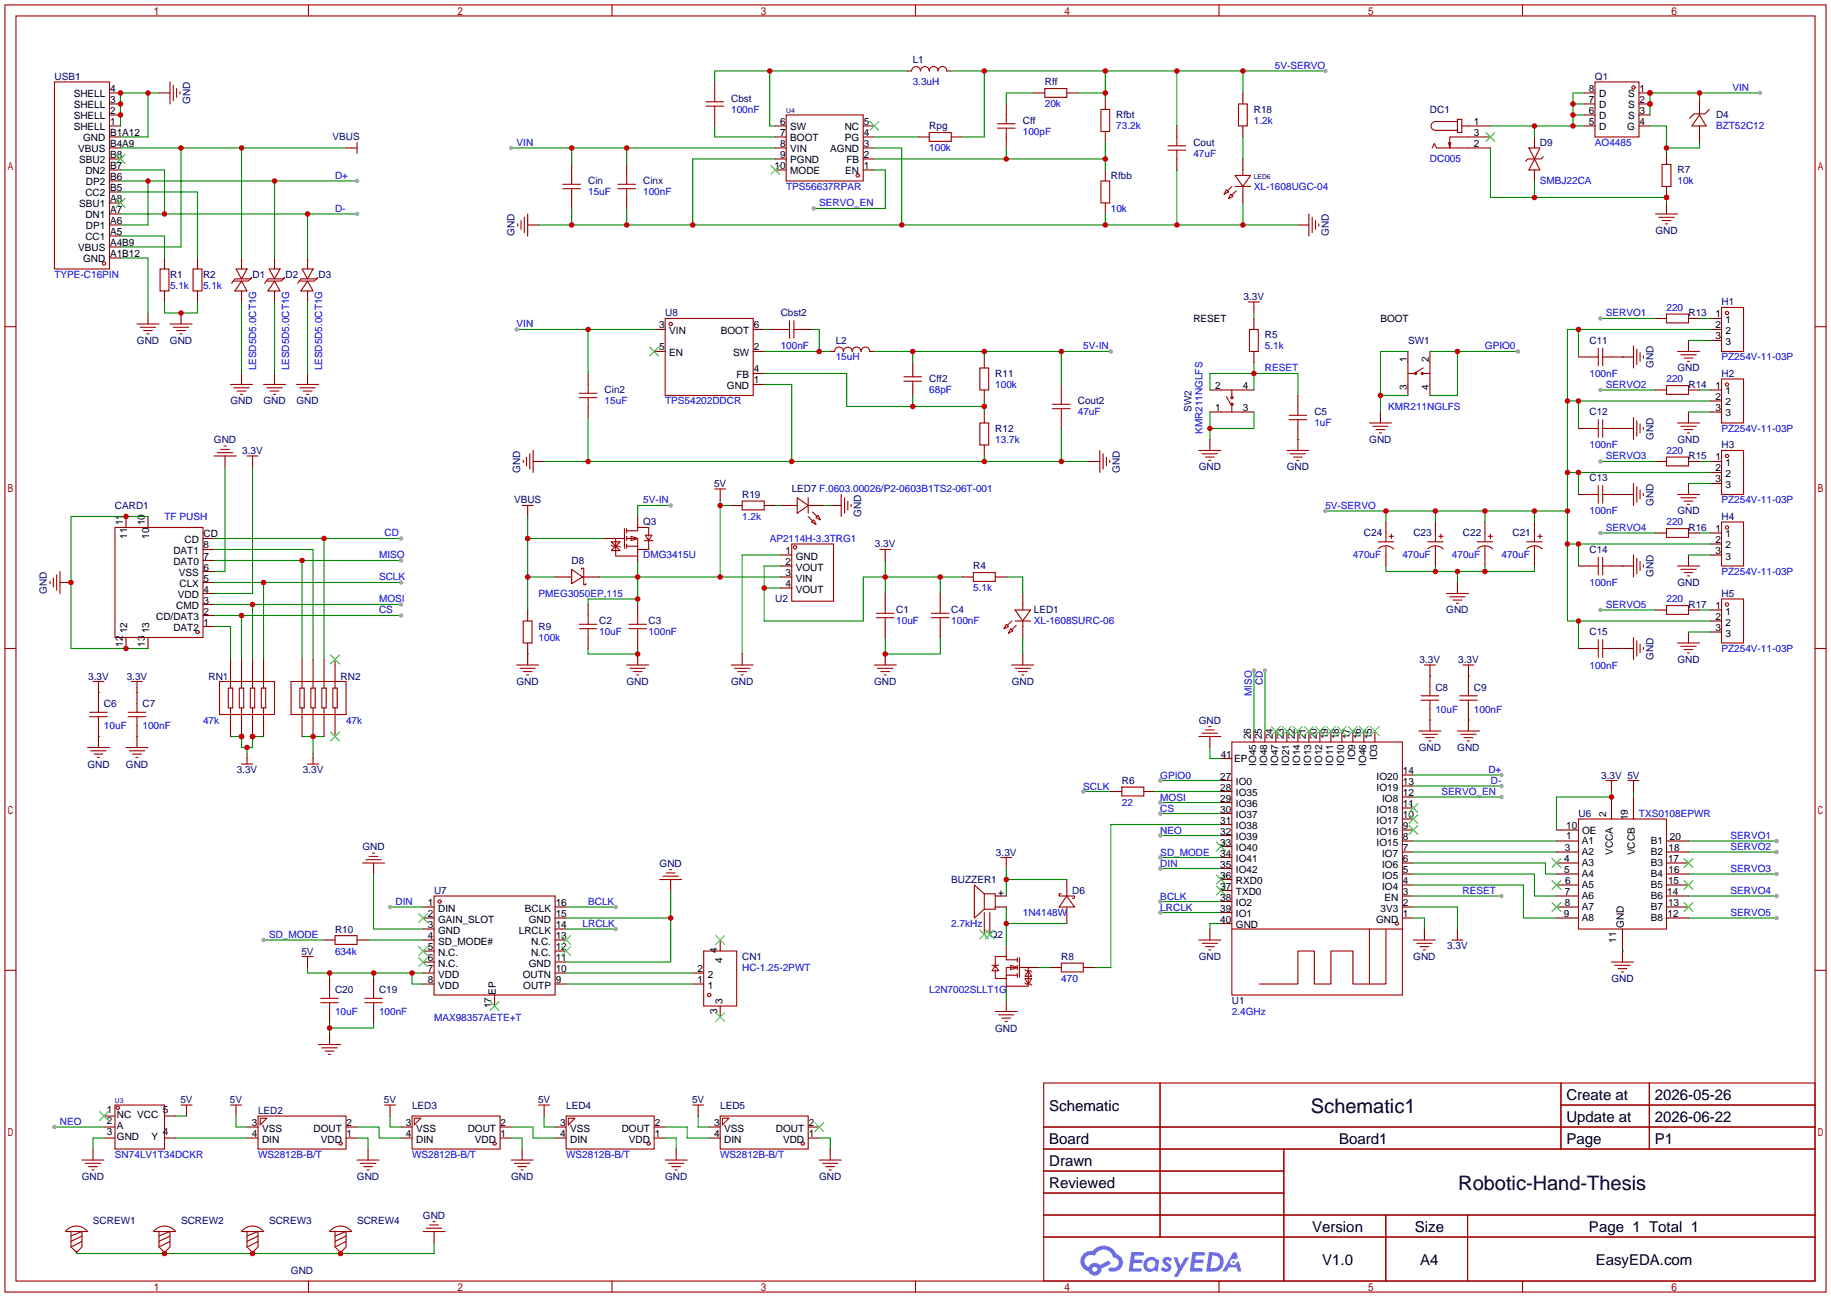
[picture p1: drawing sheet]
<svg xmlns="http://www.w3.org/2000/svg" width="423mm" height="299mm" viewBox="0 0 423 299" stroke-linecap="round" stroke-linejoin="round" font-family="sans-serif">
<defs><g id="words">
<g font-size="4.6">
<text x="302.6" y="257">Schematic1</text>
<text x="336.6" y="274.8">Robotic-Hand-Thesis</text>
</g>
<g font-size="3.5">
<text x="242.2" y="256.4">Schematic</text>
<text x="361.6" y="253.9">Create at</text>
<text x="382" y="253.9">2026-05-26</text>
<text x="361.6" y="259">Update at</text>
<text x="382" y="259">2026-06-22</text>
<text x="242.2" y="264">Board</text>
<text x="242.2" y="269.1">Drawn</text>
<text x="309.1" y="264">Board1</text>
<text x="361.6" y="264">Page</text>
<text x="382" y="264">P1</text>
<text x="242.2" y="274.2">Reviewed</text>
<text x="302.9" y="284.4">Version</text>
<text x="326.6" y="284.4">Size</text>
<text x="366.8" y="284.4">Page 1 Total 1</text>
<text x="305.2" y="292">V1.0</text>
<text x="327.8" y="292">A4</text>
<text x="368.3" y="292">EasyEDA.com</text>
</g>
<g font-size="2.3" fill="#000080">
<text x="210.7" y="14.7">L1</text>
<text x="12.6" y="18.5">USB1</text>
<text x="168.8" y="23.5">Cbst</text>
<text x="241.2" y="19.7">Rff</text>
<text x="368.2" y="18.5">Q1</text>
<text x="43.9" y="24" transform="rotate(-90 43.9 24)">GND</text>
<text x="214.5" y="29.9">Rpg</text>
<text x="236.1" y="28.6">Cff</text>
<text x="257.7" y="27.4">Rfbt</text>
<text x="289.4" y="26.1">R18</text>
<text x="330.1" y="26.1">DC1</text>
<text x="396.1" y="27.4">D4</text>
<text x="76.7" y="32.4">VBUS</text>
<text x="275.5" y="33.7">Cout</text>
<text x="355.5" y="33.7">D9</text>
<text x="256.4" y="41.3">Rfbb</text>
<text x="387.2" y="40.1">R7</text>
<text x="135.8" y="42.6">Cin</text>
<text x="148.5" y="42.6">Cinx</text>
<text x="118.8" y="54.5" transform="rotate(-90 118.8 54.5)">GND</text>
<text x="306.8" y="54.5" transform="rotate(-90 306.8 54.5)">GND</text>
<text x="382.1" y="54">GND</text>
<text x="39.2" y="64.2">R1</text>
<text x="46.9" y="64.2">R2</text>
<text x="58.3" y="64.2">D1</text>
<text x="65.9" y="64.2">D2</text>
<text x="73.5" y="64.2">D3</text>
<text x="287.1" y="69.3">3.3V</text>
<text x="397.4" y="70.5">H1</text>
<text x="153.5" y="73.1">U8</text>
<text x="180.2" y="73.1">Cbst2</text>
<text x="389.8" y="73.1">R13</text>
<text x="31.6" y="79.4">GND</text>
<text x="39.2" y="79.4">GND</text>
<text x="192.9" y="79.4">L2</text>
<text x="292" y="78.2">R5</text>
<text x="325" y="79.4">SW1</text>
<text x="366.9" y="79.4">C11</text>
<text x="214.5" y="88.3">Cff2</text>
<text x="229.7" y="87">R11</text>
<text x="381.7" y="85" transform="rotate(-90 381.7 85)">GND</text>
<text x="387.2" y="85.8">GND</text>
<text x="389.8" y="89.6">R14</text>
<text x="397.4" y="87">H2</text>
<text x="53.2" y="93.4">GND</text>
<text x="60.8" y="93.4">GND</text>
<text x="68.4" y="93.4">GND</text>
<text x="139.6" y="90.9">Cin2</text>
<text x="248.8" y="93.4">Cout2</text>
<text x="275" y="95.1" transform="rotate(-90 275 95.1)">SW2</text>
<text x="303.4" y="95.9">C5</text>
<text x="366.9" y="95.9">C12</text>
<text x="229.7" y="99.7">R12</text>
<text x="381.7" y="101.5" transform="rotate(-90 381.7 101.5)">GND</text>
<text x="49.4" y="102.3">GND</text>
<text x="55.9" y="104.8">3.3V</text>
<text x="316.1" y="102.3">GND</text>
<text x="387.2" y="102.3">GND</text>
<text x="389.8" y="106.1">R15</text>
<text x="397.4" y="103.6">H3</text>
<text x="120.1" y="109.1" transform="rotate(-90 120.1 109.1)">GND</text>
<text x="164.8" y="112.4">5V</text>
<text x="182.8" y="113.7">LED7 F.0603.00026/P2-0603B1TS2-06T-001</text>
<text x="258.5" y="109.1" transform="rotate(-90 258.5 109.1)">GND</text>
<text x="276.7" y="108.6">GND</text>
<text x="297" y="108.6">GND</text>
<text x="366.9" y="111.2">C13</text>
<text x="26.5" y="117.5">CARD1</text>
<text x="118.6" y="116.3">VBUS</text>
<text x="171.3" y="115">R19</text>
<text x="198.8" y="119.3" transform="rotate(-90 198.8 119.3)">GND</text>
<text x="381.7" y="116.7" transform="rotate(-90 381.7 116.7)">GND</text>
<text x="387.2" y="118.8">GND</text>
<text x="148.5" y="121.3">Q3</text>
<text x="314.8" y="123.9">C24</text>
<text x="326.3" y="123.9">C23</text>
<text x="337.7" y="123.9">C22</text>
<text x="349.1" y="123.9">C21</text>
<text x="389.8" y="122.6">R16</text>
<text x="397.4" y="120.1">H4</text>
<text x="132" y="130.2">D8</text>
<text x="202" y="126.4">3.3V</text>
<text x="224.7" y="131.5">R4</text>
<text x="366.9" y="127.7">C14</text>
<text x="10.8" y="137.1" transform="rotate(-90 10.8 137.1)">GND</text>
<text x="381.7" y="133.2" transform="rotate(-90 381.7 133.2)">GND</text>
<text x="387.2" y="135.3">GND</text>
<text x="397.4" y="137.8">H5</text>
<text x="178.9" y="139.1">U2</text>
<text x="206.9" y="141.7">C1</text>
<text x="219.6" y="141.7">C4</text>
<text x="238.6" y="141.7">LED1</text>
<text x="333.9" y="141.7">GND</text>
<text x="389.8" y="140.4">R17</text>
<text x="124.3" y="145.5">R9</text>
<text x="138.3" y="144.2">C2</text>
<text x="149.7" y="144.2">C3</text>
<text x="366.9" y="146.7">C15</text>
<text x="327.7" y="153.1">3.3V</text>
<text x="336.6" y="153.1">3.3V</text>
<text x="381.7" y="152.3" transform="rotate(-90 381.7 152.3)">GND</text>
<text x="387.2" y="153.1">GND</text>
<text x="20.4" y="156.9">3.3V</text>
<text x="29.2" y="156.9">3.3V</text>
<text x="48.1" y="156.9">RN1</text>
<text x="78.6" y="156.9">RN2</text>
<text x="119.2" y="158.2">GND</text>
<text x="144.6" y="158.2">GND</text>
<text x="168.8" y="158.2">GND</text>
<text x="201.8" y="158.2">GND</text>
<text x="233.5" y="158.2">GND</text>
<text x="331.3" y="159.4">C8</text>
<text x="340.2" y="159.4">C9</text>
<text x="24" y="163.2">C6</text>
<text x="32.9" y="163.2">C7</text>
<text x="276.7" y="167.1">GND</text>
<text x="327.5" y="173.4">GND</text>
<text x="336.4" y="173.4">GND</text>
<text x="20.2" y="177.2">GND</text>
<text x="29.1" y="177.2">GND</text>
<text x="54.6" y="178.5">3.3V</text>
<text x="69.9" y="178.5">3.3V</text>
<text x="369.6" y="179.8">3.3V 5V</text>
<text x="259" y="181">R6</text>
<text x="364.4" y="188.6">U6</text>
<text x="83.7" y="196.3">GND</text>
<text x="229.9" y="197.5">3.3V</text>
<text x="152.2" y="200.1">GND</text>
<text x="219.6" y="203.9">BUZZER1</text>
<text x="100.2" y="206.4">U7</text>
<text x="247.5" y="206.4">D6</text>
<text x="77.3" y="215.3">R10</text>
<text x="69.6" y="220.4">5V</text>
<text x="171.3" y="221.7">CN1</text>
<text x="228.5" y="216.6">Q2</text>
<text x="245" y="221.7">R8</text>
<text x="276.7" y="221.7">GND</text>
<text x="326.2" y="221.7">GND</text>
<text x="334" y="219.1">3.3V</text>
<text x="372" y="226.7">GND</text>
<text x="77.3" y="229.3">C20</text>
<text x="87.5" y="229.3">C19</text>
<text x="284.4" y="231.8">U1</text>
<text x="229.7" y="238.2">GND</text>
<text x="41.6" y="254.7">5V</text>
<text x="53.1" y="254.7">5V</text>
<text x="59.6" y="257.2">LED2</text>
<text x="88.6" y="254.7">5V</text>
<text x="95.1" y="256">LED3</text>
<text x="124.2" y="254.7">5V</text>
<text x="130.7" y="256">LED4</text>
<text x="159.8" y="254.7">5V</text>
<text x="166.2" y="256">LED5</text>
<text x="18.9" y="272.5">GND</text>
<text x="82.4" y="272.5">GND</text>
<text x="118" y="272.5">GND</text>
<text x="153.5" y="272.5">GND</text>
<text x="189.1" y="272.5">GND</text>
<text x="97.6" y="281.4">GND</text>
<text x="21.5" y="282.6">SCREW1</text>
<text x="41.8" y="282.6">SCREW2</text>
<text x="62.1" y="282.6">SCREW3</text>
<text x="82.4" y="282.6">SCREW4</text>
<text x="67.2" y="294.1">GND</text>
</g>
<g font-size="2.3" fill="#00f">
<text x="294.3" y="15.9">5V-SERVO</text>
<text x="210.7" y="19.7">3.3uH</text>
<text x="399.9" y="21">VIN</text>
<text x="168.8" y="26.1">100nF</text>
<text x="241.2" y="24.8">20k</text>
<text x="257.7" y="29.9">73.2k</text>
<text x="289.4" y="28.6">1.2k</text>
<text x="396.1" y="29.9">BZT52C12</text>
<text x="119.3" y="33.7">VIN</text>
<text x="214.5" y="35">100k</text>
<text x="236.1" y="31.2">100pF</text>
<text x="368.2" y="33.7">AO4485</text>
<text x="77.3" y="41.3">D+</text>
<text x="275.5" y="36.2">47uF</text>
<text x="330.1" y="37.5">DC005</text>
<text x="135.8" y="45.1">15uF</text>
<text x="148.5" y="45.1">100nF</text>
<text x="181.5" y="43.9">TPS56637RPAR</text>
<text x="189.1" y="47.7">SERVO_EN</text>
<text x="289.4" y="43.9">XL-1608UGC-04</text>
<text x="355.5" y="42.6">SMBJ22CA</text>
<text x="387.2" y="42.6">10k</text>
<text x="77.3" y="48.9">D-</text>
<text x="256.4" y="48.9">10k</text>
<text x="12.6" y="64.2">TYPE-C16PIN</text>
<text x="39.2" y="66.7">5.1k</text>
<text x="46.9" y="66.7">5.1k</text>
<text x="384.7" y="71.8">220</text>
<text x="119.3" y="75.6">VIN</text>
<text x="370.7" y="73.1">SERVO1</text>
<text x="180.2" y="80.7">100nF</text>
<text x="192.9" y="83.2">15uH</text>
<text x="250.1" y="80.7">5V-IN</text>
<text x="292" y="80.7">5.1k</text>
<text x="342.8" y="80.7">GPIO0</text>
<text x="397.4" y="83.2">PZ254V-11-03P</text>
<text x="59.1" y="85.5" transform="rotate(-90 59.1 85.5)">LESD5D5.0CT1G</text>
<text x="66.7" y="85.5" transform="rotate(-90 66.7 85.5)">LESD5D5.0CT1G</text>
<text x="74.3" y="85.5" transform="rotate(-90 74.3 85.5)">LESD5D5.0CT1G</text>
<text x="229.7" y="89.6">100k</text>
<text x="292" y="85.8">RESET</text>
<text x="366.9" y="87">100nF</text>
<text x="370.7" y="89.6">SERVO2</text>
<text x="384.7" y="88.3">220</text>
<text x="139.6" y="93.4">15uF</text>
<text x="153.5" y="93.4">TPS54202DDCR</text>
<text x="214.5" y="90.9">68pF</text>
<text x="248.8" y="95.9">47uF</text>
<text x="320.5" y="94.7">KMR211NGLFS</text>
<text x="277.5" y="100.2" transform="rotate(-90 277.5 100.2)">KMR211NGLFS</text>
<text x="303.4" y="98.5">1uF</text>
<text x="397.4" y="99.7">PZ254V-11-03P</text>
<text x="229.7" y="102.3">13.7k</text>
<text x="366.9" y="103.6">100nF</text>
<text x="370.7" y="106.1">SERVO3</text>
<text x="384.7" y="104.8">220</text>
<text x="148.5" y="116.3">5V-IN</text>
<text x="305.9" y="117.5">5V-SERVO</text>
<text x="366.9" y="118.8">100nF</text>
<text x="397.4" y="116.3">PZ254V-11-03P</text>
<text x="38" y="120.1">TF PUSH</text>
<text x="88.8" y="123.9">CD</text>
<text x="171.3" y="120.1">1.2k</text>
<text x="177.7" y="125.1">AP2114H-3.3TRG1</text>
<text x="370.7" y="122.6">SERVO4</text>
<text x="384.7" y="121.3">220</text>
<text x="87.5" y="129">MISO</text>
<text x="148.5" y="129">DMG3415U</text>
<text x="312.3" y="129">470uF</text>
<text x="323.7" y="129">470uF</text>
<text x="335.2" y="129">470uF</text>
<text x="346.6" y="129">470uF</text>
<text x="87.5" y="134">SCLK</text>
<text x="124.3" y="137.8">PMEG3050EP,115</text>
<text x="224.7" y="136.6">5.1k</text>
<text x="366.9" y="135.3">100nF</text>
<text x="397.4" y="132.8">PZ254V-11-03P</text>
<text x="87.5" y="141.7">CS</text>
<text x="87.5" y="139.1">MOSI</text>
<text x="370.7" y="140.4">SERVO5</text>
<text x="384.7" y="139.1">220</text>
<text x="124.3" y="148">100k</text>
<text x="138.3" y="146.7">10uF</text>
<text x="149.7" y="146.7">100nF</text>
<text x="206.9" y="144.2">10uF</text>
<text x="219.6" y="144.2">100nF</text>
<text x="238.6" y="144.2">XL-1608SURC-06</text>
<text x="366.9" y="154.4">100nF</text>
<text x="397.4" y="150.5">PZ254V-11-03P</text>
<text x="289" y="160.7" transform="rotate(-90 289 160.7)">MISO</text>
<text x="291.5" y="158.1" transform="rotate(-90 291.5 158.1)">CD</text>
<text x="46.9" y="167.1">47k</text>
<text x="79.9" y="167.1">47k</text>
<text x="331.3" y="164.5">10uF</text>
<text x="340.2" y="164.5">100nF</text>
<text x="24" y="168.3">10uF</text>
<text x="32.9" y="168.3">100nF</text>
<text x="267.8" y="179.8">GPIO0</text>
<text x="343.6" y="178.5">D+</text>
<text x="250.1" y="182.3">SCLK</text>
<text x="267.8" y="184.8">MOSI</text>
<text x="332.7" y="183.6">SERVO_EN</text>
<text x="344.1" y="181">D-</text>
<text x="259" y="186.1">22</text>
<text x="267.8" y="187.4">CS</text>
<text x="378.3" y="188.6">TXS0108EPWR</text>
<text x="267.8" y="197.5">SD_MODE</text>
<text x="267.8" y="192.5">NEO</text>
<text x="399.4" y="196.3">SERVO2</text>
<text x="399.4" y="193.7">SERVO1</text>
<text x="267.8" y="200.1">DIN</text>
<text x="399.4" y="201.3">SERVO3</text>
<text x="91.3" y="209">DIN</text>
<text x="135.8" y="209">BCLK</text>
<text x="267.8" y="207.7">BCLK</text>
<text x="337.6" y="206.4">RESET</text>
<text x="399.4" y="206.4">SERVO4</text>
<text x="134.5" y="214">LRCLK</text>
<text x="219.6" y="214">2.7kHz</text>
<text x="236.1" y="211.5">1N4148W</text>
<text x="267.8" y="210.2">LRCLK</text>
<text x="399.4" y="211.5">SERVO5</text>
<text x="62.1" y="216.6">SD_MODE</text>
<text x="77.3" y="220.4">634k</text>
<text x="171.3" y="224.2">HC-1.25-2PWT</text>
<text x="245" y="226.7">470</text>
<text x="214.5" y="229.3">L2N7002SLLT1G</text>
<text x="77.3" y="234.4">10uF</text>
<text x="87.5" y="234.4">100nF</text>
<text x="100.2" y="235.6">MAX98357AETE+T</text>
<text x="284.4" y="234.4">2.4GHz</text>
<text x="13.8" y="259.8">NEO</text>
<text x="26.5" y="267.4">SN74LV1T34DCKR</text>
<text x="59.6" y="267.4">WS2812B-B/T</text>
<text x="95.1" y="267.4">WS2812B-B/T</text>
<text x="130.7" y="267.4">WS2812B-B/T</text>
<text x="166.2" y="267.4">WS2812B-B/T</text>
</g>
<g font-size="2.3">
<text x="17" y="22.5">SHELL</text>
<text x="25.4" y="23.8">3</text>
<text x="25.4" y="21.2">4</text>
<text x="366.8" y="21.2">8</text>
<text x="366.8" y="23.8">7</text>
<text x="369.1" y="22.5">D</text>
<text x="375.9" y="22.5">S</text>
<text x="378.5" y="23.8">2</text>
<text x="378.5" y="21.2">1</text>
<text x="17" y="27.6">SHELL</text>
<text x="17" y="25">SHELL</text>
<text x="25.4" y="28.9">1</text>
<text x="25.4" y="26.3">2</text>
<text x="180.1" y="28.9">6</text>
<text x="199.4" y="28.9">5</text>
<text x="340.2" y="28.9">1</text>
<text x="366.8" y="26.3">6</text>
<text x="366.8" y="28.9">5</text>
<text x="369.1" y="25">D</text>
<text x="369.1" y="27.6">D</text>
<text x="375.9" y="27.6">S</text>
<text x="375.9" y="25">S</text>
<text x="378.5" y="28.9">4</text>
<text x="378.5" y="26.3">3</text>
<text x="17" y="30.1">SHELL</text>
<text x="18" y="35.2">VBUS</text>
<text x="19.2" y="32.7">GND</text>
<text x="25.4" y="33.9">B4A9</text>
<text x="25.4" y="31.4">B1A12</text>
<text x="180.1" y="31.4">7</text>
<text x="180.1" y="33.9">8</text>
<text x="182.4" y="30.1">SW</text>
<text x="182.4" y="32.7">BOOT</text>
<text x="182.4" y="35.2">VIN</text>
<text x="191.7" y="35.2">AGND</text>
<text x="195" y="32.7">PG</text>
<text x="195" y="30.1">NC</text>
<text x="199.4" y="33.9">3</text>
<text x="199.4" y="31.4">4</text>
<text x="340.2" y="33.9">2</text>
<text x="340.2" y="31.4">3</text>
<text x="369.1" y="30.1">D</text>
<text x="375.6" y="30.1">G</text>
<text x="18.3" y="37.7">SBU2</text>
<text x="19.7" y="40.3">DN2</text>
<text x="25.4" y="41.6">B6</text>
<text x="25.4" y="39">B7</text>
<text x="25.4" y="36.5">B8</text>
<text x="178.8" y="39">10</text>
<text x="180.1" y="36.5">9</text>
<text x="182.4" y="37.7">PGND</text>
<text x="182.4" y="40.3">MODE</text>
<text x="195.1" y="40.3">EN</text>
<text x="195.4" y="37.7">FB</text>
<text x="199.4" y="39">1</text>
<text x="199.4" y="36.5">2</text>
<text x="18.3" y="47.9">SBU1</text>
<text x="19.7" y="45.4">CC2</text>
<text x="19.8" y="42.8">DP2</text>
<text x="25.4" y="46.6">A8</text>
<text x="25.4" y="44.1">B5</text>
<text x="19.7" y="50.4">DN1</text>
<text x="19.8" y="53">DP1</text>
<text x="25.4" y="51.7">A6</text>
<text x="25.4" y="49.2">A7</text>
<text x="18" y="58.1">VBUS</text>
<text x="19.7" y="55.5">CC1</text>
<text x="25.4" y="59.3">A1B12</text>
<text x="25.4" y="56.8">A4B9</text>
<text x="25.4" y="54.3">A5</text>
<text x="19.2" y="60.6">GND</text>
<text x="152.1" y="75.8">3</text>
<text x="154.5" y="77.1">VIN</text>
<text x="166.4" y="77.1">BOOT</text>
<text x="174" y="75.8">6</text>
<text x="275.5" y="74.3">RESET</text>
<text x="318.6" y="74.3">BOOT</text>
<text x="396" y="73.3">1</text>
<text x="396" y="75.8">2</text>
<text x="398.3" y="74.6">1</text>
<text x="398.3" y="77.1">2</text>
<text x="152.1" y="80.9">5</text>
<text x="154.5" y="82.2">EN</text>
<text x="169.2" y="82.2">SW</text>
<text x="174" y="80.9">2</text>
<text x="324.8" y="83.7" transform="rotate(-90 324.8 83.7)">1</text>
<text x="329.8" y="83.7" transform="rotate(-90 329.8 83.7)">2</text>
<text x="396" y="78.4">3</text>
<text x="398.3" y="79.7">3</text>
<text x="167.8" y="89.8">GND</text>
<text x="170" y="87.3">FB</text>
<text x="174" y="88.5">1</text>
<text x="174" y="86">4</text>
<text x="280.5" y="89.8">2</text>
<text x="286.9" y="89.8">4</text>
<text x="396" y="89.8">1</text>
<text x="280.5" y="94.9">1</text>
<text x="286.9" y="94.9">3</text>
<text x="324.8" y="90.1" transform="rotate(-90 324.8 90.1)">3</text>
<text x="329.8" y="90.1" transform="rotate(-90 329.8 90.1)">4</text>
<text x="396" y="92.4">2</text>
<text x="396" y="94.9">3</text>
<text x="398.3" y="91.1">1</text>
<text x="398.3" y="93.6">2</text>
<text x="398.3" y="96.2">3</text>
<text x="396" y="106.3">1</text>
<text x="398.3" y="107.6">1</text>
<text x="396" y="108.9">2</text>
<text x="396" y="111.4">3</text>
<text x="398.3" y="110.1">2</text>
<text x="398.3" y="112.7">3</text>
<text x="28.4" y="121.3" transform="rotate(-90 28.4 121.3)">11</text>
<text x="29.4" y="124.4" transform="rotate(-90 29.4 124.4)">11</text>
<text x="33.4" y="121.3" transform="rotate(-90 33.4 121.3)">10</text>
<text x="34.5" y="124.4" transform="rotate(-90 34.5 124.4)">10</text>
<text x="42.6" y="125.4">CD</text>
<text x="47" y="124.1">CD</text>
<text x="396" y="122.8">1</text>
<text x="396" y="125.4">2</text>
<text x="398.3" y="124.1">1</text>
<text x="40" y="130.5">DAT0</text>
<text x="40" y="127.9">DAT1</text>
<text x="47" y="131.7">6</text>
<text x="47" y="129.2">7</text>
<text x="47" y="126.6">8</text>
<text x="181.3" y="127.9">1</text>
<text x="181.3" y="130.5">2</text>
<text x="183.7" y="129.2">GND</text>
<text x="183.7" y="131.7">VOUT</text>
<text x="396" y="127.9">3</text>
<text x="398.3" y="126.6">2</text>
<text x="398.3" y="129.2">3</text>
<text x="41.3" y="133">VSS</text>
<text x="41.4" y="135.5">CLX</text>
<text x="47" y="136.8">4</text>
<text x="47" y="134.3">5</text>
<text x="181.3" y="133">3</text>
<text x="181.3" y="135.5">4</text>
<text x="183.7" y="134.3">VIN</text>
<text x="183.7" y="136.8">VOUT</text>
<text x="36" y="143.2">CD/DAT3</text>
<text x="40.7" y="140.6">CMD</text>
<text x="41" y="138.1">VDD</text>
<text x="47" y="141.9">2</text>
<text x="47" y="139.3">3</text>
<text x="396" y="140.6">1</text>
<text x="396" y="143.2">2</text>
<text x="398.3" y="141.9">1</text>
<text x="28.4" y="149.3" transform="rotate(-90 28.4 149.3)">12</text>
<text x="29.4" y="146.2" transform="rotate(-90 29.4 146.2)">12</text>
<text x="33.4" y="149.3" transform="rotate(-90 33.4 149.3)">13</text>
<text x="34.5" y="146.2" transform="rotate(-90 34.5 146.2)">13</text>
<text x="40" y="145.7">DAT2</text>
<text x="47" y="144.4">1</text>
<text x="396" y="145.7">3</text>
<text x="398.3" y="144.4">2</text>
<text x="398.3" y="147">3</text>
<text x="288.7" y="170.7" transform="rotate(-90 288.7 170.7)">26</text>
<text x="291.3" y="170.7" transform="rotate(-90 291.3 170.7)">25</text>
<text x="293.8" y="170.7" transform="rotate(-90 293.8 170.7)">24</text>
<text x="296.3" y="170.7" transform="rotate(-90 296.3 170.7)">23</text>
<text x="298.9" y="170.7" transform="rotate(-90 298.9 170.7)">22</text>
<text x="301.4" y="170.7" transform="rotate(-90 301.4 170.7)">21</text>
<text x="304" y="170.7" transform="rotate(-90 304 170.7)">20</text>
<text x="306.5" y="170.7" transform="rotate(-90 306.5 170.7)">19</text>
<text x="309" y="170.7" transform="rotate(-90 309 170.7)">18</text>
<text x="311.6" y="170.7" transform="rotate(-90 311.6 170.7)">17</text>
<text x="314.1" y="170.7" transform="rotate(-90 314.1 170.7)">16</text>
<text x="316.7" y="170.7" transform="rotate(-90 316.7 170.7)">15</text>
<text x="281.7" y="180">27</text>
<text x="281.8" y="174.9">41</text>
<text x="284.9" y="175.9">EP</text>
<text x="290" y="176.8" transform="rotate(-90 290 176.8)">IO45</text>
<text x="292.5" y="176.8" transform="rotate(-90 292.5 176.8)">IO48</text>
<text x="295.1" y="176.8" transform="rotate(-90 295.1 176.8)">IO47</text>
<text x="297.6" y="176.8" transform="rotate(-90 297.6 176.8)">IO21</text>
<text x="300.1" y="176.8" transform="rotate(-90 300.1 176.8)">IO14</text>
<text x="302.7" y="176.8" transform="rotate(-90 302.7 176.8)">IO13</text>
<text x="305.2" y="176.8" transform="rotate(-90 305.2 176.8)">IO12</text>
<text x="307.8" y="176.8" transform="rotate(-90 307.8 176.8)">IO11</text>
<text x="310.3" y="176.8" transform="rotate(-90 310.3 176.8)">IO10</text>
<text x="312.8" y="175.5" transform="rotate(-90 312.8 175.5)">IO9</text>
<text x="315.4" y="176.8" transform="rotate(-90 315.4 176.8)">IO46</text>
<text x="317.8" y="180">IO20</text>
<text x="317.9" y="175.5" transform="rotate(-90 317.9 175.5)">IO3</text>
<text x="323.8" y="178.7">14</text>
<text x="281.7" y="182.5">28</text>
<text x="281.7" y="185.1">29</text>
<text x="285.3" y="181.3">IO0</text>
<text x="285.3" y="183.8">IO35</text>
<text x="317.8" y="182.5">IO19</text>
<text x="319.1" y="185.1">IO8</text>
<text x="323.8" y="183.8">12</text>
<text x="323.8" y="181.3">13</text>
<text x="281.7" y="187.6">30</text>
<text x="281.7" y="190.1">31</text>
<text x="285.3" y="186.3">IO36</text>
<text x="285.3" y="188.9">IO37</text>
<text x="285.3" y="191.4">IO38</text>
<text x="317.8" y="190.1">IO17</text>
<text x="317.8" y="187.6">IO18</text>
<text x="323.8" y="191.4">9</text>
<text x="323.8" y="188.9">10</text>
<text x="323.8" y="186.3">11</text>
<text x="361.5" y="191.3">10</text>
<text x="370.8" y="188.7" transform="rotate(-90 370.8 188.7)">2</text>
<text x="375.7" y="189.4" transform="rotate(-90 375.7 189.4)">19</text>
<text x="281.7" y="192.7">32</text>
<text x="281.7" y="195.2">33</text>
<text x="281.7" y="197.8">34</text>
<text x="285.3" y="194">IO39</text>
<text x="285.3" y="196.5">IO40</text>
<text x="317.8" y="195.2">IO15</text>
<text x="317.8" y="192.7">IO16</text>
<text x="319.1" y="197.8">IO7</text>
<text x="323.8" y="196.5">7</text>
<text x="323.8" y="194">8</text>
<text x="361.2" y="196.5">3</text>
<text x="361.5" y="193.7">1</text>
<text x="365.1" y="195">A1</text>
<text x="365.1" y="197.5">A2</text>
<text x="365.2" y="192.5">OE</text>
<text x="372.3" y="197.4" transform="rotate(-90 372.3 197.4)">VCCA</text>
<text x="377.4" y="197.5" transform="rotate(-90 377.4 197.5)">VCCB</text>
<text x="381.1" y="197.5">B2</text>
<text x="381.1" y="195">B1</text>
<text x="385.1" y="196.5">18</text>
<text x="385.4" y="193.9">20</text>
<text x="281.7" y="200.3">35</text>
<text x="281.7" y="202.8">36</text>
<text x="285.3" y="199">IO41</text>
<text x="285.3" y="201.6">IO42</text>
<text x="319.1" y="202.8">IO5</text>
<text x="319.1" y="200.3">IO6</text>
<text x="323.8" y="201.6">5</text>
<text x="323.8" y="199">6</text>
<text x="361.1" y="199.1">4</text>
<text x="361.1" y="201.6">5</text>
<text x="365.1" y="200">A3</text>
<text x="365.1" y="202.6">A4</text>
<text x="381.1" y="202.6">B4</text>
<text x="381.1" y="200">B3</text>
<text x="385" y="199">17</text>
<text x="385.1" y="201.6">16</text>
<text x="98.8" y="209.2">1</text>
<text x="128.3" y="209.2">16</text>
<text x="230.4" y="206.9">+</text>
<text x="281.7" y="205.4">37</text>
<text x="281.7" y="207.9">38</text>
<text x="285.3" y="204.1">RXD0</text>
<text x="285.3" y="206.7">TXD0</text>
<text x="285.3" y="209.2">IO2</text>
<text x="319.1" y="205.4">IO4</text>
<text x="319.6" y="207.9">EN</text>
<text x="323.8" y="209.2">2</text>
<text x="323.8" y="206.7">3</text>
<text x="323.8" y="204.1">4</text>
<text x="361.2" y="206.7">7</text>
<text x="361.2" y="209.2">8</text>
<text x="361.3" y="204.1">6</text>
<text x="365.1" y="205.1">A5</text>
<text x="365.1" y="207.7">A6</text>
<text x="381.1" y="207.7">B6</text>
<text x="381.1" y="205.1">B5</text>
<text x="384.8" y="206.7">14</text>
<text x="385" y="209.2">13</text>
<text x="385" y="204.1">15</text>
<text x="98.8" y="211.7">2</text>
<text x="98.8" y="214.3">3</text>
<text x="101.1" y="210.5">DIN</text>
<text x="101.1" y="213">GAIN_SLOT</text>
<text x="101.1" y="215.5">GND</text>
<text x="119.8" y="215.5">LRCLK</text>
<text x="121.2" y="210.5">BCLK</text>
<text x="122.1" y="213">GND</text>
<text x="128.3" y="214.3">14</text>
<text x="128.3" y="211.7">15</text>
<text x="281.7" y="210.5">39</text>
<text x="281.7" y="213">40</text>
<text x="285.3" y="211.7">IO1</text>
<text x="285.3" y="214.3">GND</text>
<text x="317.7" y="213">GND</text>
<text x="318.7" y="210.5">3V3</text>
<text x="323.8" y="211.7">1</text>
<text x="361" y="211.6">9</text>
<text x="365.1" y="210.2">A7</text>
<text x="365.1" y="212.7">A8</text>
<text x="374.8" y="214.2" transform="rotate(-90 374.8 214.2)">GND</text>
<text x="381.1" y="212.7">B8</text>
<text x="381.1" y="210.2">B7</text>
<text x="384.9" y="211.6">12</text>
<text x="98.8" y="216.8">4</text>
<text x="98.8" y="219.4">5</text>
<text x="98.8" y="221.9">6</text>
<text x="101.1" y="218.1">SD_MODE#</text>
<text x="101.1" y="220.6">N.C.</text>
<text x="122.6" y="220.6">N.C.</text>
<text x="122.6" y="218.1">N.C.</text>
<text x="128.3" y="221.9">11</text>
<text x="128.3" y="219.4">12</text>
<text x="128.3" y="216.8">13</text>
<text x="165.5" y="219.9" transform="rotate(-90 165.5 219.9)">4</text>
<text x="373.1" y="217.7" transform="rotate(-90 373.1 217.7)">11</text>
<text x="98.8" y="224.4">7</text>
<text x="98.8" y="227">8</text>
<text x="101.1" y="223.2">N.C.</text>
<text x="101.1" y="225.7">VDD</text>
<text x="120.7" y="225.7">OUTN</text>
<text x="122.1" y="223.2">GND</text>
<text x="128.3" y="227">9</text>
<text x="128.3" y="224.4">10</text>
<text x="161" y="227">1</text>
<text x="161" y="224.4">2</text>
<text x="163.4" y="225.7">2</text>
<text x="166.8" y="222.3" transform="rotate(-90 166.8 222.3)">4</text>
<text x="101.1" y="228.2">VDD</text>
<text x="113.5" y="232.8" transform="rotate(-90 113.5 232.8)">17</text>
<text x="114.5" y="229.7" transform="rotate(-90 114.5 229.7)">EP</text>
<text x="120.8" y="228.2">OUTP</text>
<text x="163.4" y="228.2">1</text>
<text x="166.8" y="231.8" transform="rotate(-90 166.8 231.8)">3</text>
<text x="165.5" y="234.2" transform="rotate(-90 165.5 234.2)">3</text>
<text x="24.6" y="257">1</text>
<text x="37.6" y="257">5</text>
<text x="24.6" y="259.5">2</text>
<text x="24.6" y="262">3</text>
<text x="27" y="258.2">NC VCC</text>
<text x="27" y="260.8">A</text>
<text x="27" y="263.3">GND</text>
<text x="35" y="263.3">Y</text>
<text x="37.6" y="262">4</text>
<text x="58.2" y="260">3</text>
<text x="58.2" y="262.5">4</text>
<text x="60.5" y="261.3">VSS</text>
<text x="60.5" y="263.8">DIN</text>
<text x="72.4" y="261.3">DOUT</text>
<text x="74.1" y="263.8">VDD</text>
<text x="80" y="262.5">1</text>
<text x="80" y="260">2</text>
<text x="93.7" y="260">3</text>
<text x="93.7" y="262.5">4</text>
<text x="96.1" y="261.3">VSS</text>
<text x="96.1" y="263.8">DIN</text>
<text x="108" y="261.3">DOUT</text>
<text x="109.6" y="263.8">VDD</text>
<text x="115.6" y="262.5">1</text>
<text x="115.6" y="260">2</text>
<text x="129.3" y="260">3</text>
<text x="129.3" y="262.5">4</text>
<text x="131.6" y="261.3">VSS</text>
<text x="131.6" y="263.8">DIN</text>
<text x="143.5" y="261.3">DOUT</text>
<text x="145.2" y="263.8">VDD</text>
<text x="151.1" y="262.5">1</text>
<text x="151.1" y="260">2</text>
<text x="164.8" y="260">3</text>
<text x="164.8" y="262.5">4</text>
<text x="167.2" y="261.3">VSS</text>
<text x="167.2" y="263.8">DIN</text>
<text x="179.1" y="261.3">DOUT</text>
<text x="180.7" y="263.8">VDD</text>
<text x="186.7" y="262.5">1</text>
<text x="186.7" y="260">2</text>
</g>
<g font-size="1.6" fill="#000080">
<text x="181.5" y="26.1">U4</text>
<text x="289.4" y="41.3">LED6</text>
<text x="26.5" y="254.7">U3</text>
</g>
</g></defs>
<g fill="none" stroke="#a10000" stroke-width=".25">
<path d="M1.1 1.1h420.4v297.2h-420.4zM3.7 3.7h415.3v292.1h-415.3zM71.2 1.1v2.6M141.3 1.1v2.6M211.3 1.1v2.6M281.4 1.1v2.6M351.5 1.1v2.6M1.1 75.4h2.6M419 75.4h2.5M1.1 149.7h2.6M419 149.7h2.5M1.1 224h2.6"/>
<path d="M419 224h2.5M240.9 250.1h178.1v45.7h-178.1zM267.8 250.1v35.5M360.3 250.1v15.2M360.3 255.1h58.7M380.7 250.1v15.2M240.9 260.2h178.1M240.9 265.3h178.1M240.9 270.4h55.5M240.9 275.5h55.5M296.4 265.3v30.5M71.2 295.8v2.5"/>
<path d="M141.3 295.8v2.5M211.3 295.8v2.5M240.9 280.5h178.1M240.9 285.6h178.1M281.4 295.8v2.5M319.9 280.5v15.3M338.8 280.5v15.3M351.5 295.8v2.5"/>
</g>
<g fill="#5487ff">
<path d="M268.7 290.5a1.3 1.3 0 0 1 1.8 .2l-.4 .7a.54 .54 0 0 0-.9-.3l.1 .2a1.28 1.28 0 0 1 .8 2.1 1.53 1.53 0 0 1-2.2-.3l.5-.6 .8 .4a.31 .31 0 0 0 .4-.2 .31 .31 0 0 0-.3-.4 1.12 1.12 0 0 1-.6-1.8z"/>
<path d="M270.9 290.3h.9l.6 1.9 1.2-1.9h.9l-2.7 4.5h-.9l1-1.7z"/>
<path d="M261.2 289.1h2.2a.46 .46 0 0 1 .5 .1 .46 .46 0 0 1 .1 .5l-.3 .2h-1.8l-.1 .9h1.6a.4 .4 0 0 1 .4 .5 .4 .4 0 0 1-.4 .3h-1.7l-.2 1.2h1.4a.46 .46 0 0 1 .5 .1 .46 .46 0 0 1 .1 .5l-.3 .2h-2.7z"/>
<path d="M275.3 289.1h2.2a.47 .47 0 0 1 .5 .1 .47 .47 0 0 1 .1 .5l-.3 .2h-1.8l-.1 .9h1.6a.4 .4 0 0 1 .4 .5 .4 .4 0 0 1-.4 .3h-1.7l-.2 1.2h1.4a.46 .46 0 0 1 .5 .1 .46 .46 0 0 1 .1 .5l-.3 .2h-2.7z"/>
<path d="M284.7 289.1h.7l.3 1.4-.6 .3a.75 .75 0 0 0-1.1 .3 .75 .75 0 0 0 .5 1.1 .75 .75 0 0 0 .9-.7l.5-.3 .7 2.4h-.9l-.2-1h-1.9l-.5 1h-.9z"/>
<path d="M279.1 289.1l-.7 4.5h1.5a2.27 2.27 0 0 0 2.6-2.3 2.27 2.27 0 0 0-2.7-2.2zM279.8 289.9a1.5 1.5 0 0 1 1.8 1.5 1.5 1.5 0 0 1-1.9 1.4h-.3z"/>
<path d="M264.5 290.7a1.6 1.6 0 0 0-.3 2.3 1.6 1.6 0 0 0 2.3 .2l.8 .4 .3-2.5-.2-.3h-.5a1.58 1.58 0 0 0-2.4-.1zM265.1 291.3a.99 .99 0 0 1 1.6 .5 .99 .99 0 0 1-1.3 1.1 .98 .98 0 0 1-.3-1.6z"/>
<path d="M250.1 289.5a2.37 2.37 0 0 0 1.2 4 1.54 1.54 0 0 0 1.7 1 1.54 1.54 0 0 0 1.3-1.6l2.1-1.1-.5-.8-2 1.1a1.57 1.57 0 0 0-2.6 .5 1.5 1.5 0 0 1-.8-2.1 1.5 1.5 0 0 1 2.2-.5 2.23 2.23 0 0 1 2.3-1.5 2.23 2.23 0 0 1 2 1.9 1.16 1.16 0 0 1 1.2 1 1.16 1.16 0 0 1-1.1 1.3h-.6a.47 .47 0 0 0-.6 .4 .47 .47 0 0 0 .4 .5 2.14 2.14 0 0 0 2.7-1.3 2.14 2.14 0 0 0-1.3-2.8 3.2 3.2 0 0 0-5.5-.7l-1.1 .1zM252.1 293.1a.6 .6 0 0 1 1.2 0 .6 .6 0 0 1-1.2 0z"/>
<circle cx="284.7" cy="291.4" r=".28"/>
</g>
<g fill="none" stroke="#a10000" stroke-width=".25">
<path d="M12.6 18.9h12.7v43.2h-12.7zM284.4 171.3h39.3v58.4h-39.3zM284.4 214.5h39.3M316.1 214.5v12.7M319.9 214.5v12.7h-7.6v-7.6h-5.1v7.6h-3.8v-7.6h-3.8v7.6h-8.9"/>
<circle cx="24" cy="60.8" r=".38"/>
<circle cx="322.5" cy="213.2" r=".38"/>
</g>
<g fill="none" stroke="#870000" stroke-width=".25">
<path d="M25.3 39.2h2.5M25.3 36.7h2.5M25.3 34.2h2.5M25.3 31.6h2.5M25.3 29.1h2.5M25.3 26.5h2.5M25.3 24h2.5M25.3 21.5h2.5M25.3 59.6h2.5M25.3 57h2.5M25.3 54.5h2.5M25.3 51.9h2.5"/>
<path d="M25.3 49.4h2.5M25.3 46.9h2.5M25.3 44.3h2.5M25.3 41.8h2.5M281.8 175.1h2.6M289.4 168.8v2.5M292 168.8v2.5M294.5 168.8v2.5M297.1 168.8v2.5M299.6 168.8v2.5M302.1 168.8v2.5M304.7 168.8v2.5"/>
<path d="M307.2 168.8v2.5M309.8 168.8v2.5M312.3 168.8v2.5M314.8 168.8v2.5M317.4 168.8v2.5M323.7 178.9h2.6M281.8 180.2h2.6M281.8 182.8h2.6M281.8 185.3h2.6M281.8 187.8h2.6M281.8 190.4h2.6M281.8 192.9h2.6"/>
<path d="M281.8 195.5h2.6M281.8 198h2.6M323.7 199.3h2.6M323.7 196.7h2.6M323.7 194.2h2.6M323.7 191.6h2.6M323.7 189.1h2.6M323.7 186.6h2.6M323.7 184h2.6M323.7 181.5h2.6M281.8 200.5h2.6M281.8 203.1h2.6"/>
<path d="M281.8 205.6h2.6M281.8 208.2h2.6M281.8 210.7h2.6M281.8 213.2h2.6M323.7 212h2.6M323.7 209.4h2.6M323.7 206.9h2.6M323.7 204.3h2.6M323.7 201.8h2.6"/>
</g>
<g fill="none" stroke="#3c3" stroke-width=".25">
<path d="M26.8 35.7l2 2M28.8 35.7l-2 2M26.8 45.8l2 2.1M28.8 45.8l-2 2.1M293.5 167.8l2 2M295.5 167.8l-2 2M296 167.8l2.1 2M298.1 167.8l-2.1 2M298.6 167.8l2 2M300.6 167.8l-2 2M301.1 167.8l2 2M303.1 167.8l-2 2"/>
<path d="M303.7 167.8l2 2M305.7 167.8l-2 2M306.2 167.8l2 2M308.2 167.8l-2 2M308.7 167.8l2.1 2M310.8 167.8l-2.1 2M311.3 167.8l2 2M313.3 167.8l-2 2M313.8 167.8l2 2M315.8 167.8l-2 2M316.4 167.8l2 2M318.4 167.8l-2 2"/>
<path d="M280.8 194.4l2 2.1M282.8 194.4l-2 2.1M325.2 190.6l2.1 2.1M325.2 188.1l2.1 2M325.2 185.5l2.1 2.1M327.3 190.6l-2.1 2.1M327.3 188.1l-2.1 2M327.3 185.5l-2.1 2.1M280.8 202.1l2 2M280.8 204.6l2 2M282.8 202.1l-2 2M282.8 204.6l-2 2"/>
</g>
<path d="M34.2 21.5v10.1h-6.4M36.7 21.5h-8.9v7.6" fill="none" stroke="#008700" stroke-width=".25"/>
<g fill="#c00">
<circle cx="27.8" cy="21.5" r=".63"/>
<circle cx="34.2" cy="21.5" r=".63"/>
<circle cx="27.8" cy="24" r=".63"/>
<circle cx="27.8" cy="26.5" r=".63"/>
</g>
<path d="M36.7 21.5h2.5M34.2 72.3v2.5" fill="none" stroke="#870000" stroke-width=".25"/>
<path d="M39.2 18.9v5.1M40 19.7v3.5M40.8 20.4v2.1M41.5 21.2v.5M31.6 74.8h5.1M32.4 75.6h3.5M33.1 76.3h2.1M33.9 77.1h.5" fill="none" stroke="#a10000" stroke-width=".25"/>
<path d="M27.8 34.2h52.1M41.8 34.2v22.8h-14M55.8 34.2v25.4M27.8 59.6h6.4v12.7" fill="none" stroke="#008700" stroke-width=".25"/>
<g fill="#c00">
<circle cx="41.8" cy="34.2" r=".63"/>
<circle cx="55.8" cy="34.2" r=".63"/>
</g>
<path d="M27.8 54.5h10.2v5.1M27.8 44.3h17.8v15.3M38 69.7v2.6h7.6v-2.6" fill="none" stroke="#008700" stroke-width=".25"/>
<path d="M41.8 72.3v2.5" fill="none" stroke="#870000" stroke-width=".25"/>
<circle cx="41.8" cy="72.3" r=".63" fill="#c00"/>
<path d="M39.2 74.8h5.1M40 75.6h3.6M40.8 76.3h2M41.5 77.1h.5" fill="none" stroke="#a10000" stroke-width=".25"/>
<path d="M27.8 41.8h54.6M34.2 41.8v10.1h-6.4M63.4 41.8v17.8" fill="none" stroke="#008700" stroke-width=".25"/>
<g fill="#c00">
<circle cx="34.2" cy="41.8" r=".63"/>
<circle cx="63.4" cy="41.8" r=".63"/>
</g>
<circle cx="82.4" cy="41.8" r=".51" fill="#999"/>
<path d="M27.8 39.2h10.2v10.2M27.8 49.4h54.6M71 49.4v10.2" fill="none" stroke="#008700" stroke-width=".25"/>
<g fill="#c00">
<circle cx="38" cy="49.4" r=".63"/>
<circle cx="71" cy="49.4" r=".63"/>
</g>
<circle cx="82.4" cy="49.4" r=".51" fill="#999"/>
<path d="M279.3 214.5v2.5M328.8 214.5v2.5" fill="none" stroke="#870000" stroke-width=".25"/>
<path d="M276.7 217h5.1M277.5 217.8h3.6M278.3 218.6h2M279 219.3h.5M326.3 217h5M327 217.8h3.6M327.8 218.6h2M328.5 219.3h.6" fill="none" stroke="#a10000" stroke-width=".25"/>
<path d="M176.4 135.8h3.8M180.2 130.7h-3.8v12.7h22.9v-10.2h22.8M204.3 129.4v7.6M217 133.2v3.8M281.8 213.2h-2.5v1.3M326.3 212h2.5v2.5M326.3 209.4h10.1v5.1" fill="none" stroke="#008700" stroke-width=".25"/>
<g fill="#c00">
<circle cx="204.3" cy="133.2" r=".63"/>
<circle cx="176.4" cy="135.8" r=".63"/>
<circle cx="217" cy="133.2" r=".63"/>
</g>
<path d="M204.3 151v2.5" fill="none" stroke="#870000" stroke-width=".25"/>
<path d="M201.8 153.5h5.1M202.6 154.3h3.5M203.3 155.1h2.1M204.1 155.8h.5" fill="none" stroke="#a10000" stroke-width=".25"/>
<path d="M180.2 128.1h-8.9v22.9M204.3 147.2v3.8h12.7v-3.8" fill="none" stroke="#008700" stroke-width=".25"/>
<circle cx="204.3" cy="151" r=".63" fill="#c00"/>
<path d="M325 81.2v2.5M325 88.8v2.5M330.1 81.2v2.5M330.1 88.8v2.5M171.3 151v2.5" fill="none" stroke="#870000" stroke-width=".25"/>
<g fill="none" stroke="#a10000" stroke-width=".25">
<path d="M325 83.7v5.1M325 86.2h1.8M328.3 86.2h1.8M328.5 85l-1.7 1M330.1 83.7v5.1M168.8 153.5h5.1M169.5 154.3h3.6M170.3 155.1h2M171.1 155.8h.5"/>
<circle cx="326.8" cy="86.2" r=".25"/>
<circle cx="328.3" cy="86.2" r=".25"/>
</g>
<path d="M318.6 91.3h6.4M325 81.2h-6.4v13.9" fill="none" stroke="#008700" stroke-width=".25"/>
<circle cx="318.6" cy="91.3" r=".63" fill="#c00"/>
<path d="M318.6 95.1v2.6" fill="none" stroke="#870000" stroke-width=".25"/>
<path d="M316.1 97.7h5.1M316.9 98.4h3.5M317.6 99.2h2.1M318.4 99.9h.5" fill="none" stroke="#a10000" stroke-width=".25"/>
<path d="M330.1 81.2h20.3M336.4 81.2v10.1h-6.3" fill="none" stroke="#008700" stroke-width=".25"/>
<circle cx="336.4" cy="81.2" r=".63" fill="#c00"/>
<circle cx="350.4" cy="81.2" r=".51" fill="#999"/>
<path d="M121.8 118v1.3M204.3 128.1v1.3M236.1 137v2.6M147.2 151v2.5M236.1 144.7v2.5M236.1 151v2.5M336.4 214.5v1.3" fill="none" stroke="#870000" stroke-width=".25"/>
<g fill="none" stroke="#a10000" stroke-width=".25">
<path d="M120.5 116.7h2.6M121.8 116.7v1.3M203.1 126.9h2.5M204.3 126.9v1.2M236.1 139.6v1.2M144.7 153.5h5M145.4 154.3h3.6M146.2 155.1h2M146.9 155.8h.5M232.3 144.1l.5 .6-1 .5zM233.3 145.2l.5 .5-1 .5zM233.6 143.4l-1.1 1"/>
<path d="M233.6 153.5h5M234.3 140.8h3.6l-1.8 2.6zM234.3 143.4h3.6M234.3 154.3h3.6M234.6 144.4l-1 1M235.1 155.1h2M235.8 155.8h.5M236.1 143.4v1.3M335.2 217h2.5M336.4 215.8v1.2"/>
</g>
<path d="M232.3 133.2h3.8v3.8M135.8 149.7v1.3h11.4v-1.3M236.1 147.2v3.8" fill="none" stroke="#008700" stroke-width=".25"/>
<circle cx="147.2" cy="151" r=".63" fill="#c00"/>
<path d="M267.8 180.2h14" fill="none" stroke="#008700" stroke-width=".25"/>
<circle cx="267.8" cy="180.2" r=".51" fill="#999"/>
<path d="M326.3 178.9h20.3" fill="none" stroke="#008700" stroke-width=".25"/>
<circle cx="346.6" cy="178.9" r=".51" fill="#999"/>
<path d="M326.3 181.5h20.3" fill="none" stroke="#008700" stroke-width=".25"/>
<circle cx="346.6" cy="181.5" r=".51" fill="#999"/>
<g fill="none" stroke="#a10000" stroke-width=".25">
<path d="M281.8 90h5.1M281.8 95.1h5.1M283.1 91.6l1 1.7M284.4 90v1.8M284.4 93.3v1.8"/>
<circle cx="284.4" cy="91.8" r=".25"/>
<circle cx="284.4" cy="93.3" r=".25"/>
</g>
<path d="M279.3 95.1h2.5M279.3 90h2.5M286.9 95.1h2.5M286.9 90h2.5" fill="none" stroke="#870000" stroke-width=".25"/>
<path d="M279.3 95.1v6.4M289.4 95.1v3.8h-10.1" fill="none" stroke="#008700" stroke-width=".25"/>
<circle cx="279.3" cy="98.9" r=".63" fill="#c00"/>
<path d="M279.3 101.5v2.5M299.6 101.5v2.5" fill="none" stroke="#870000" stroke-width=".25"/>
<path d="M276.7 104h5.1M277.5 104.8h3.6M278.3 105.5h2M279 106.3h.5M297.1 104h5M297.8 104.8h3.6M298.6 105.5h2M299.3 106.3h.5" fill="none" stroke="#a10000" stroke-width=".25"/>
<path d="M279.3 90v-3.8h20.3v5.1M289.4 83.7v6.3M299.6 101.5h.1" fill="none" stroke="#008700" stroke-width=".25"/>
<circle cx="289.4" cy="86.2" r=".63" fill="#c00"/>
<path d="M289.4 71v1.3" fill="none" stroke="#870000" stroke-width=".25"/>
<path d="M288.2 69.7h2.5M289.4 69.7v1.3" fill="none" stroke="#a10000" stroke-width=".25"/>
<path d="M289.4 72.3v1.2M326.3 206.9h20.3" fill="none" stroke="#008700" stroke-width=".25"/>
<circle cx="346.6" cy="206.9" r=".51" fill="#999"/>
<g fill="none" stroke="#870000" stroke-width=".25">
<path d="M29.1 119.3v2.5M34.2 119.3v2.5M13.8 134.5h2.6M46.9 139.6h2.5M46.9 137h2.5M46.9 134.5h2.5M46.9 132h2.5M46.9 129.4h2.5M46.9 126.9h2.5M46.9 124.3h2.5M29.1 147.2v2.5M34.2 147.2v2.5"/>
<path d="M46.9 144.7h2.5M46.9 142.1h2.5M279.3 170.1v2.5"/>
</g>
<g fill="none" stroke="#a10000" stroke-width=".25">
<path d="M11.6 134.2v.5M12.3 133.5v2M13.1 132.7v3.6M13.8 132v5M26.5 121.8h20.4v25.4h-20.4zM276.7 170.1h5.1M277.5 169.3h3.6M278.3 168.5h2M279 167.8h.5"/>
<circle cx="45.6" cy="145.9" r=".38"/>
</g>
<path d="M34.2 119.3h-17.8v30.4h17.8M279.3 172.6v2.5h2.5" fill="none" stroke="#008700" stroke-width=".25"/>
<g fill="#c00">
<circle cx="29.1" cy="119.3" r=".63"/>
<circle cx="16.4" cy="134.5" r=".63"/>
<circle cx="29.1" cy="149.7" r=".63"/>
</g>
<g fill="none" stroke="#008700" stroke-width=".25">
<path d="M55.8 69.7v16.5M63.4 69.7v16.5M71 69.7v16.5M364.4 76.1v6.3M389.8 78.6h5M394.8 76.1h-33v67.3h33M361.8 92.6h33M364.4 92.6v6.3M389.8 95.1h5M51.9 107.8v24.2h-2.5M58.3 107.8v29.2h-8.9M305.9 118h55.9"/>
<path d="M319.9 118v2.5M331.3 118v2.5M342.8 118v2.5M354.2 118v2.5M361.8 109.1h33M364.4 109.1v5.1M389.8 111.6h5M361.8 125.6h33M364.4 125.6v5.1M389.8 128.1h5M22.7 159.9h.1M31.6 159.9h.1"/>
<path d="M330.1 156.1h.1M339 156.1h.1M364.4 143.4v6.3M389.8 145.9h5M22.7 170.1h.1M31.6 170.1h.1M330.1 166.2h.1M339 166.2h.1M281.8 190.4h-25.4v33h-3.8M54.5 257.7v2.5h2.5M90 257.7v2.5h2.6M125.6 257.7v2.5h2.5"/>
<path d="M161.2 257.7v2.5h2.5M82.4 262.8h2.6v2.5M82.4 260.2h5.1v2.6h5.1M118 262.8h2.5v2.5M118 260.2h5.1v2.6h5M153.5 262.8h2.6v2.5M153.5 260.2h5.1v2.6h5.1M189.1 262.8h2.5v2.5"/>
</g>
<g fill="none" stroke="#870000" stroke-width=".25">
<path d="M79.9 34.2h1.3M55.8 59.6v2.5M63.4 59.6v2.5M71 59.6v2.5M55.8 67.2v2.5M63.4 67.2v2.5M71 67.2v2.5M389.8 78.6v2.6M394.8 73.5h2.6M394.8 76.1h2.6M394.8 78.6h2.6M55.8 86.2v2.6"/>
<path d="M63.4 86.2v2.6M71 86.2v2.6M389.8 95.1v2.6M394.8 90h2.6M394.8 92.6h2.6M394.8 95.1h2.6M51.9 105.3v2.5M58.3 106.6v1.2M389.8 111.6v2.6M394.8 106.6h2.6M394.8 109.1h2.6M394.8 111.6h2.6"/>
<path d="M389.8 128.1v2.6M394.8 123.1h2.6M394.8 125.6h2.6M394.8 128.1h2.6M22.7 158.6v1.3M31.6 158.6v1.3M330.1 154.8v1.3M339 154.8v1.3M389.8 145.9v2.6M394.8 140.8h2.6M394.8 143.4h2.6M394.8 145.9h2.6"/>
<path d="M22.7 170.1v2.5M31.6 170.1v2.5M57 173.9v1.2M72.3 173.9v1.2M330.1 166.2v2.6M339 166.2v2.6M232.3 231v2.6M57 262.8h2.6M57 260.2h2.6M79.9 262.8h2.5M79.9 260.2h2.5M85 265.3v2.5"/>
<path d="M92.6 262.8h2.5M92.6 260.2h2.5M115.4 262.8h2.6M115.4 260.2h2.6M120.5 265.3v2.5M128.1 262.8h2.6M128.1 260.2h2.6M151 262.8h2.5M151 260.2h2.5M156.1 265.3v2.5M163.7 262.8h2.5M163.7 260.2h2.5"/>
<path d="M186.6 262.8h2.5M186.6 260.2h2.5M191.6 265.3v2.5"/>
</g>
<g fill="none" stroke="#a10000" stroke-width=".25">
<path d="M81.2 34.2h1.2M82.4 32.9v2.5M54.5 62.1h2.5l-1.2 2.3zM55.8 64.9l1.2 2.3h-2.8zM57.5 64.4h-3.3l-.7 1M57.8 64.4l.2-.3-.7 .8h-3.3M62.1 62.1h2.5l-1.2 2.3zM63.4 64.9l1.2 2.3h-2.8zM65.2 64.4h-3.4l-.7 1M65.4 64.4l.3-.3-.8 .8h-3.3M69.7 62.1h2.6l-1.3 2.3zM71 64.9l1.3 2.3h-2.8z"/>
<path d="M72.8 64.4h-3.3l-.8 1M73 64.4l.3-.3-.8 .8h-3.3M397.4 71h5.1v10.2h-5.1zM53.2 88.8h5.1M54 89.5h3.5M54.7 90.3h2.1M55.5 91.1h.5M60.8 88.8h5.1M61.6 89.5h3.6M62.4 90.3h2M63.1 91.1h.5M68.5 88.8h5"/>
<path d="M69.2 89.5h3.6M70 90.3h2M70.7 91.1h.5M387.2 81.2h5.1M387.2 97.7h5.1M388 81.9h3.5M388 98.4h3.5M388.7 82.7h2.1M388.7 99.2h2.1M389.5 83.4h.5M389.5 99.9h.5M397.4 87.5h5.1v10.2h-5.1z"/>
<path d="M49.4 105.3h5.1M50.2 104.5h3.5M50.9 103.8h2.1M51.7 103h.5M57 105.3h2.6M58.3 105.3v1.3M387.2 114.2h5.1M388 114.9h3.5M388.7 115.7h2.1M389.5 116.5h.5M397.4 104h5.1v10.2h-5.1zM387.2 130.7h5.1"/>
<path d="M388 131.4h3.5M388.7 132.2h2.1M389.5 133h.5M397.4 120.5h5.1v10.2h-5.1zM397.4 138.3h5.1v10.2h-5.1zM21.5 157.4h2.5M22.7 157.4v1.2M30.4 157.4h2.5M31.6 157.4v1.2M328.8 153.5h2.5M330.1 153.5v1.3M337.7 153.5h2.5"/>
<path d="M339 153.5v1.3M387.2 148.5h5.1M388 149.2h3.5M388.7 150h2.1M389.5 150.7h.5M20.2 172.6h5.1M21 173.4h3.5M21.7 174.1h2M22.5 174.9h.5M29.1 172.6h5.1M29.8 173.4h3.6M30.6 174.1h2"/>
<path d="M31.4 174.9h.5M55.8 176.4h2.5M57 175.1v1.3M71 176.4h2.5M72.3 175.1v1.3M327.5 168.8h5.1M328.3 169.5h3.6M329.1 170.3h2M329.8 171.1h.5M336.4 168.8h5.1M337.2 169.5h3.5M337.9 170.3h2.1"/>
<path d="M338.7 171.1h.5M229.7 233.6h5.1M230.5 234.3h3.6M231.3 235.1h2M232 235.8h.5M59.6 257.7h20.3v7.6h-20.3zM60.1 258.2h1.5l-1.5 1.5zM95.1 257.7h20.3v7.6h-20.3zM95.6 258.2h1.6l-1.6 1.5zM130.7 257.7h20.3v7.6h-20.3zM131.2 258.2h1.5l-1.5 1.5zM166.2 257.7h20.4v7.6h-20.4z"/>
<path d="M166.8 258.2h1.5l-1.5 1.5zM82.4 267.8h5.1M83.2 268.6h3.5M83.9 269.4h2.1M84.7 270.1h.5M118 267.8h5.1M118.7 268.6h3.6M119.5 269.4h2M120.3 270.1h.5M153.5 267.8h5.1M154.3 268.6h3.6M155.1 269.4h2"/>
<path d="M155.8 270.1h.5M189.1 267.8h5.1M189.9 268.6h3.5M190.6 269.4h2.1M191.4 270.1h.5"/>
<circle cx="398.7" cy="72.3" r=".38"/>
<circle cx="398.7" cy="88.8" r=".38"/>
<circle cx="398.7" cy="105.3" r=".38"/>
<circle cx="398.7" cy="121.8" r=".38"/>
<circle cx="398.7" cy="139.6" r=".38"/>
<circle cx="78.6" cy="264" r=".38"/>
<circle cx="114.2" cy="264" r=".38"/>
<circle cx="149.7" cy="264" r=".38"/>
<circle cx="185.3" cy="264" r=".38"/>
</g>
<path d="M188.1 259.2l2 2M190.1 259.2l-2 2" fill="none" stroke="#3c3" stroke-width=".25"/>
<g fill="#c00">
<circle cx="361.8" cy="92.6" r=".63"/>
<circle cx="361.8" cy="109.1" r=".63"/>
<circle cx="361.8" cy="118" r=".63"/>
<circle cx="354.2" cy="118" r=".63"/>
<circle cx="342.8" cy="118" r=".63"/>
<circle cx="331.3" cy="118" r=".63"/>
<circle cx="319.9" cy="118" r=".63"/>
<circle cx="361.8" cy="125.6" r=".63"/>
<circle cx="364.4" cy="143.4" r=".63"/>
<circle cx="364.4" cy="125.6" r=".63"/>
<circle cx="364.4" cy="109.1" r=".63"/>
<circle cx="364.4" cy="92.6" r=".63"/>
<circle cx="364.4" cy="76.1" r=".63"/>
</g>
<circle cx="305.9" cy="118" r=".51" fill="#999"/>
<path d="M330.6 34.2l.5-1.1 .5 1.1h7.4M334.9 32.9l-.3 1.3M336.4 27.6h1v3h-1zM336.4 28.1h-5.1a1.02 1.02 0 0 0-1 1 1.02 1.02 0 0 0 1 1h5.1M337.4 29.1h1.6M339 31.6h-4.4v2.6l-.2-1.3" fill="none" stroke="#a10000" stroke-width=".25"/>
<path d="M339 29.1h5M339 34.2h5M339 31.6h5" fill="none" stroke="#870000" stroke-width=".25"/>
<path d="M343 30.6l2.1 2M345.1 30.6l-2.1 2" fill="none" stroke="#3c3" stroke-width=".25"/>
<path d="M344 34.2v11.4h40.7v1.3M354.2 41.8v3.8" fill="none" stroke="#008700" stroke-width=".25"/>
<g fill="#c00">
<circle cx="384.7" cy="45.6" r=".63"/>
<circle cx="354.2" cy="45.6" r=".63"/>
</g>
<path d="M374.5 98.9h2.6M374.5 82.4h2.6M374.5 114.2h2.6M374.5 130.7h2.6M374.5 149.7h2.6M24 257.7h2.5M38 257.7h2.5M24 260.2h2.5M24 262.8h2.5M38 262.8h2.5" fill="none" stroke="#870000" stroke-width=".25"/>
<g fill="none" stroke="#a10000" stroke-width=".25">
<path d="M377.1 79.9v5.1M377.1 96.4v5.1M377.8 80.6v3.6M377.8 97.2v3.5M378.6 81.4v2M378.6 97.9v2M379.3 82.2v.5M379.3 98.7v.5M377.1 111.6v5.1M377.8 112.4v3.6M378.6 113.2v2M379.3 113.9v.5"/>
<path d="M377.1 128.1v5.1M377.8 128.9v3.6M378.6 129.7v2M379.3 130.4v.5M377.1 147.2v5.1M377.8 148v3.5M378.6 148.7v2M379.3 149.5v.5M26.5 255.1h11.5v10.2h-11.5z"/>
<circle cx="27.2" cy="255.8" r=".38"/>
</g>
<path d="M374.5 98.9h.1M374.5 82.4h.1M374.5 114.2h.1M374.5 130.7h.1M374.5 149.7h.1M12.6 260.2h11.4" fill="none" stroke="#008700" stroke-width=".25"/>
<path d="M23 256.7l2 2M25 256.7l-2 2" fill="none" stroke="#3c3" stroke-width=".25"/>
<circle cx="12.6" cy="260.2" r=".51" fill="#999"/>
<path d="M380.9 29.1h3.8v6.3M392.3 32.9v1.3h-7.6M40.5 257.7h2.6M24 262.8h-2.5v2.5M40.5 262.8h16.5" fill="none" stroke="#008700" stroke-width=".25"/>
<path d="M43.1 256.4v1.3M54.5 256.4v1.3M90 256.4v1.3M125.6 256.4v1.3M161.2 256.4v1.3M21.5 265.3v2.5" fill="none" stroke="#870000" stroke-width=".25"/>
<g fill="none" stroke="#a10000" stroke-width=".25">
<path d="M41.8 255.1h2.5M43.1 255.1v1.3M53.2 255.1h2.6M54.5 255.1v1.3M88.8 255.1h2.5M90 255.1v1.3M124.3 255.1h2.6M125.6 255.1v1.3M159.9 255.1h2.5M161.2 255.1v1.3M18.9 267.8h5.1M19.7 268.6h3.5"/>
<path d="M20.4 269.4h2.1M21.2 270.1h.5"/>
</g>
<circle cx="384.7" cy="34.2" r=".63" fill="#c00"/>
<path d="M344 29.1h21.6M354.2 29.1v2.5M363.1 24h2.5M363.1 26.5h2.5M365.6 21.5h-2.5v7.6" fill="none" stroke="#008700" stroke-width=".25"/>
<g fill="#c00">
<circle cx="363.1" cy="29.1" r=".63"/>
<circle cx="363.1" cy="26.5" r=".63"/>
<circle cx="363.1" cy="24" r=".63"/>
<circle cx="354.2" cy="29.1" r=".63"/>
</g>
<path d="M392.3 22.7v3.8M392.3 29.1v3.8M384.7 46.9v2.5" fill="none" stroke="#870000" stroke-width=".25"/>
<path d="M392.3 26.5l1.5 2.6h-3.3zM394.6 25.3l-1 1h-2.6l-1 1M382.1 49.4h5.1M382.9 50.2h3.6M383.7 50.9h2M384.4 51.7h.5" fill="none" stroke="#a10000" stroke-width=".25"/>
<path d="M392.3 21.5v1.2M406.3 21.5h-25.4v5" fill="none" stroke="#008700" stroke-width=".25"/>
<g fill="#c00">
<circle cx="392.3" cy="21.5" r=".63"/>
<circle cx="380.9" cy="21.5" r=".63"/>
<circle cx="380.9" cy="24" r=".63"/>
</g>
<circle cx="406.3" cy="21.5" r=".51" fill="#999"/>
<path d="M365.6 21.5h2.6M365.6 24h2.6M365.6 26.5h2.6M365.6 29.1h2.6M378.3 24h2.6M378.3 26.5h2.6M378.3 29.1h2.6" fill="none" stroke="#870000" stroke-width=".25"/>
<circle cx="380.9" cy="24" r=".63" fill="#c00"/>
<path d="M378.3 21.5h2.6" fill="none" stroke="#870000" stroke-width=".25"/>
<circle cx="380.9" cy="21.5" r=".63" fill="#c00"/>
<g fill="none" stroke="#a10000" stroke-width=".25">
<path d="M368.2 18.9h10.1v12.7h-10.1zM231 198h2.6M232.3 198v1.3M245 206.4h-.5v.5h3.5v.5h-.5M246.3 206.9l1.7 2.5h-3.5zM246.3 205.6v1.3M246.3 209.4v1.3M229 222.9h1.5M229.7 222.9l.8 1.3h-1.5zM232.3 225.2h2.5M233.3 222.9l1.5 .5-1.5 .5zM234.8 223.4h-2.5v2.5h-2.6v-2"/>
<path d="M234.8 221.6h-2.5v-.7h-2.6v2.5M234.8 221.1v1M234.8 222.9v1M234.8 224.7v1M235.3 223.4h2.1v4.3h-5.1M235.3 221.1v4.6M236.6 226.9l.3 .3h1l.2 .3M236.6 225.9h1.5l-.7 1.3zM236.6 223.9l.3 .3h1l.2 .2M237.4 224.2l.7 1.2h-1.5z"/>
<circle cx="377.1" cy="20.2" r=".38"/>
</g>
<path d="M232.3 199.3v1.2M232.3 218.3v2.6M246.3 203.1v2.5M246.3 210.7v2.5M232.3 225.9v2.6M237.4 223.4h2.5" fill="none" stroke="#870000" stroke-width=".25"/>
<path d="M232.3 200.5v6.4M232.3 203.1h14M232.3 228.5v2.5" fill="none" stroke="#008700" stroke-width=".25"/>
<circle cx="232.3" cy="203.1" r=".63" fill="#c00"/>
<path d="M232.3 209.4v8.9M232.3 213.2h14" fill="none" stroke="#008700" stroke-width=".25"/>
<circle cx="232.3" cy="213.2" r=".63" fill="#c00"/>
<path d="M118 34.2h60.9M132 34.2v3.8M144.7 34.2v3.8M239.9 223.4h2.5" fill="none" stroke="#008700" stroke-width=".25"/>
<g fill="none" stroke="#870000" stroke-width=".25">
<path d="M209.4 16.4h1M218.6 16.4h1M144.7 38v2.5M178.9 39.2h2.6M178.9 36.7h2.6M178.9 34.2h2.6M178.9 31.6h2.6M178.9 29.1h2.6M199.3 39.2h2.5M199.3 36.7h2.5M199.3 34.2h2.5M199.3 31.6h2.5"/>
<path d="M199.3 29.1h2.5M255.1 22.7v2.6M255.1 30.4v2.5M271.7 29.1v2.5M271.7 36.7v2.5M144.7 45.6v2.5M227.2 210.7v5.1M228.5 210.7v5.1M229.7 206.9h2.6M229.7 209.4h2.6"/>
</g>
<g fill="none" stroke="#a10000" stroke-width=".25">
<path d="M210.4 16.4a1.02 1.02 0 0 1 1.1-1 1.02 1.02 0 0 1 1 1 1.02 1.02 0 0 1 1-1 1.02 1.02 0 0 1 1 1 1.02 1.02 0 0 1 1-1 1.02 1.02 0 0 1 1 1 1.02 1.02 0 0 1 1.1-1 1.02 1.02 0 0 1 1 1M181.5 26.5h17.8v15.3h-17.8zM254.1 25.3h2.1v5.1h-2.1zM269.6 33.7h4.1M269.6 34.7h4.1M271.7 31.6v2.1M271.7 34.7v2M142.6 42.5h4.1M142.6 43.6h4.1M144.7 40.5v2M144.7 43.6v2M227.2 206.4l-2.3-2.1v7.7l2.3-2.1"/>
<path d="M227.2 206.4v3.5M227.2 206.4h2.5v3.5h-2.5"/>
<circle cx="198" cy="40.5" r=".38"/>
</g>
<path d="M177.9 38.2l2.1 2.1M180 38.2l-2.1 2.1M200.8 28.1l2 2M202.8 28.1l-2 2M226.2 214.8l2 2M227.5 214.8l2 2M228.2 214.8l-2 2M229.5 214.8l-2 2" fill="none" stroke="#3c3" stroke-width=".25"/>
<g fill="#c00">
<circle cx="144.7" cy="34.2" r=".63"/>
<circle cx="132" cy="34.2" r=".63"/>
</g>
<circle cx="118" cy="34.2" r=".51" fill="#999"/>
<path d="M121.8 51.9h2.5" fill="none" stroke="#870000" stroke-width=".25"/>
<path d="M119.5 51.7v.5M120.3 50.9v2.1M121 50.2v3.5M121.8 49.4v5.1" fill="none" stroke="#a10000" stroke-width=".25"/>
<path d="M177.7 16.4v12.7h1.2M209.4 16.4h-44.4v2.5M165 29.1v2.5h13.9" fill="none" stroke="#008700" stroke-width=".25"/>
<circle cx="177.7" cy="16.4" r=".63" fill="#c00"/>
<path d="M201.8 31.6h10.2M238.6 21.5h-6.3v2.5M319.9 130.7v1.3h34.3v-1.3M331.3 130.7v1.3M336.4 132v2.5M342.8 130.7v1.3" fill="none" stroke="#008700" stroke-width=".25"/>
<path d="M299.6 51.9h2.5" fill="none" stroke="#870000" stroke-width=".25"/>
<path d="M302.1 49.4v5.1M302.9 50.2v3.5M303.7 50.9v2.1M304.4 51.7v.5" fill="none" stroke="#a10000" stroke-width=".25"/>
<g fill="#c00">
<circle cx="342.8" cy="132" r=".63"/>
<circle cx="336.4" cy="132" r=".63"/>
<circle cx="331.3" cy="132" r=".63"/>
</g>
<path d="M121.8 151v2.5" fill="none" stroke="#870000" stroke-width=".25"/>
<path d="M119.3 153.5h5M120 154.3h3.6M120.8 155.1h2M121.5 155.8h.5" fill="none" stroke="#a10000" stroke-width=".25"/>
<path d="M166.2 115.4v17.8M166.2 116.7h2.6M138.3 133.2h41.9M147.2 129.4v10.2M147.2 138.3h-11.4v1.3M121.8 151h.1" fill="none" stroke="#008700" stroke-width=".25"/>
<g fill="#c00">
<circle cx="147.2" cy="133.2" r=".63"/>
<circle cx="147.2" cy="138.3" r=".63"/>
<circle cx="166.2" cy="133.2" r=".63"/>
<circle cx="166.2" cy="116.7" r=".63"/>
</g>
<path d="M121.8 119.3v21.5M121.8 133.2h6.3M121.8 124.3h17.8" fill="none" stroke="#008700" stroke-width=".25"/>
<g fill="#c00">
<circle cx="121.8" cy="133.2" r=".63"/>
<circle cx="121.8" cy="124.3" r=".63"/>
</g>
<g fill="none" stroke="#a10000" stroke-width=".25">
<path d="M132 131.4l2.5 1.8-2.5 1.5zM134.2 131.4v-.2h.5v3.8h.6v-.3M141.1 125.1h2l-1 1zM141.1 125.9l.3 .2h1.5l.2 .3M141.1 127.1l1-1 1 1zM144.1 124.3h-2v4.1h5.1M144.1 122v4.6M144.7 122.6h2.5v-.8h2.5v2M144.7 124.3h2.5v2.6h2.5v-2.6M144.7 126.1h2.5M144.7 122v1.1M144.7 123.8v1"/>
<path d="M144.7 125.6v1M145.7 123.8l1.5 .5-1.5 .5zM148.7 124.8h2M149 123.6h1.5l-.8 1.2z"/>
</g>
<path d="M147.2 119.3v2.5M128.1 133.2h3.9M134.5 133.2h3.8M139.6 124.3h2.5M147.2 126.9v2.5" fill="none" stroke="#870000" stroke-width=".25"/>
<path d="M154.8 116.7h-7.6v2.6" fill="none" stroke="#008700" stroke-width=".25"/>
<circle cx="154.8" cy="116.7" r=".51" fill="#999"/>
<path d="M166.2 114.2v1.2" fill="none" stroke="#870000" stroke-width=".25"/>
<path d="M165 112.9h2.5M166.2 112.9v1.3" fill="none" stroke="#a10000" stroke-width=".25"/>
<path d="M201.8 39.2h2.5v8.9h-16.5" fill="none" stroke="#008700" stroke-width=".25"/>
<circle cx="187.8" cy="48.1" r=".51" fill="#999"/>
<g fill="none" stroke="#870000" stroke-width=".25">
<path d="M359.3 194.2h5.1M359.3 196.7h5.1M359.3 199.3h5.1M359.3 191.6h5.1M372 184v5.1M377.1 184v5.1M384.7 194.2h5.1M384.7 196.7h5.1M384.7 199.3h5.1M359.3 201.8h5.1M359.3 204.3h5.1M359.3 206.9h5.1"/>
<path d="M359.3 209.4h5.1M359.3 212h5.1M374.5 214.5v5.1M384.7 201.8h5.1M384.7 204.3h5.1M384.7 206.9h5.1M384.7 209.4h5.1M384.7 212h5.1"/>
</g>
<path d="M358.3 198.2l2 2.1M360.3 198.2l-2 2.1M388.7 198.2l2.1 2.1M390.8 198.2l-2.1 2.1M358.3 203.3l2 2.1M358.3 208.4l2 2M360.3 203.3l-2 2.1M360.3 208.4l-2 2M388.7 208.4l2.1 2M388.7 203.3l2.1 2.1M390.8 208.4l-2.1 2M390.8 203.3l-2.1 2.1" fill="none" stroke="#3c3" stroke-width=".25"/>
<path d="M364.4 189.1h20.3v25.4h-20.3z" fill="none" stroke="#a10000" stroke-width=".25"/>
<path d="M389.8 196.7h20.3" fill="none" stroke="#008700" stroke-width=".25"/>
<circle cx="410.1" cy="196.7" r=".51" fill="#999"/>
<path d="M389.8 194.2h20.3" fill="none" stroke="#008700" stroke-width=".25"/>
<circle cx="410.1" cy="194.2" r=".51" fill="#999"/>
<path d="M372 181.5v1.3M374.5 219.6v2.5" fill="none" stroke="#870000" stroke-width=".25"/>
<path d="M370.7 180.2h2.6M372 180.2v1.3M372 222.1h5.1M372.7 222.9h3.6M373.5 223.6h2M374.3 224.4h.5" fill="none" stroke="#a10000" stroke-width=".25"/>
<path d="M372 182.8v1.2h-12.7v7.6M374.5 219.6h.1" fill="none" stroke="#008700" stroke-width=".25"/>
<circle cx="372" cy="184" r=".63" fill="#c00"/>
<path d="M377.1 182.8v1.2M130.7 214.5h11.4" fill="none" stroke="#008700" stroke-width=".25"/>
<g fill="none" stroke="#a10000" stroke-width=".25">
<path d="M100.2 206.9h27.9v22.8h-27.9z"/>
<circle cx="101.5" cy="208.2" r=".38"/>
</g>
<g fill="none" stroke="#870000" stroke-width=".25">
<path d="M97.7 209.4h2.5M97.7 212h2.5M97.7 214.5h2.5M97.7 217h2.5M97.7 219.6h2.5M128.1 209.4h2.6M128.1 212h2.6M128.1 214.5h2.6M128.1 217h2.6M128.1 219.6h2.6M97.7 222.1h2.5M97.7 224.7h2.5"/>
<path d="M97.7 227.2h2.5M114.2 229.7v2.6M128.1 222.1h2.6M128.1 224.7h2.6M128.1 227.2h2.6"/>
</g>
<path d="M96.6 210.9l2.1 2.1M96.6 218.6l2.1 2M98.7 210.9l-2.1 2.1M98.7 218.6l-2.1 2M129.7 218.6l2 2M129.7 216l2 2.1M131.7 218.6l-2 2M131.7 216l-2 2.1M96.6 221.1l2.1 2M98.7 221.1l-2.1 2M113.2 231.3l2 2M115.2 231.3l-2 2" fill="none" stroke="#3c3" stroke-width=".25"/>
<circle cx="142.1" cy="214.5" r=".51" fill="#999"/>
<path d="M130.7 212h24.1M154.8 205.6v16.5h-24.1" fill="none" stroke="#008700" stroke-width=".25"/>
<circle cx="154.8" cy="212" r=".63" fill="#c00"/>
<path d="M154.8 203.1v2.5" fill="none" stroke="#870000" stroke-width=".25"/>
<path d="M152.3 203.1h5.1M153 202.3h3.6M153.8 201.5h2M154.6 200.8h.5" fill="none" stroke="#a10000" stroke-width=".25"/>
<path d="M130.7 209.4h11.4" fill="none" stroke="#008700" stroke-width=".25"/>
<circle cx="142.1" cy="209.4" r=".51" fill="#999"/>
<path d="M71 223.4v1.3h26.7M76.1 224.7v1.2M86.2 224.7v1.2M95.1 224.7v2.5h2.6" fill="none" stroke="#008700" stroke-width=".25"/>
<g fill="#c00">
<circle cx="95.1" cy="224.7" r=".63"/>
<circle cx="86.2" cy="224.7" r=".63"/>
<circle cx="76.1" cy="224.7" r=".63"/>
</g>
<path d="M76.1 236.1v2.5M86.2 236.1v1.3h-10.1" fill="none" stroke="#008700" stroke-width=".25"/>
<circle cx="76.1" cy="237.4" r=".63" fill="#c00"/>
<path d="M86.2 199.3v2.5M76.1 238.6v2.6" fill="none" stroke="#870000" stroke-width=".25"/>
<path d="M83.7 199.3h5.1M84.5 198.5h3.5M85.2 197.7h2M86 197h.5M73.5 241.2h5.1M74.3 241.9h3.6M75.1 242.7h2M75.8 243.5h.5" fill="none" stroke="#a10000" stroke-width=".25"/>
<path d="M86.2 201.8v12.7h11.5M90 209.4h7.7" fill="none" stroke="#008700" stroke-width=".25"/>
<circle cx="90" cy="209.4" r=".51" fill="#999"/>
<path d="M354.2 31.6v2.6M354.2 39.2v2.6M180.2 128.1h2.6M180.2 130.7h2.6M180.2 133.2h2.6M180.2 135.8h2.6M71 222.1v1.3" fill="none" stroke="#870000" stroke-width=".25"/>
<g fill="none" stroke="#a10000" stroke-width=".25">
<path d="M352.9 34.2h2.6l-1.3 2.5zM354.2 36.7l1.3 2.5h-2.6zM356.2 36.2l-.5 .5h-3l-.5 .5M182.8 125.6h9.6v13.2h-9.6zM69.7 220.9h2.6M71 220.9v1.2"/>
<circle cx="183.5" cy="126.4" r=".38"/>
</g>
<path d="M60.8 217h14M85 217h12.7" fill="none" stroke="#008700" stroke-width=".25"/>
<circle cx="60.8" cy="217" r=".51" fill="#999"/>
<g fill="none" stroke="#a10000" stroke-width=".25">
<path d="M162.9 24.5h4.1M162.9 23.5h4.1M165 21.5v2M165 24.5v2M214.5 30.6h5.1v2h-5.1zM230.3 29.6h4M230.3 28.6h4M232.3 26.5v2.1M232.3 29.6v2M241.2 20.4h5.1v2.1h-5.1zM383.7 38h2v5.1h-2zM129.9 42.5h4.1"/>
<path d="M129.9 43.6h4.1M132 40.5v2M132 43.6v2M37 62.1h2v5.1h-2zM44.6 62.1h2v5.1h-2zM288.4 76.1h2v5.1h-2zM297.6 95.9h4M297.6 96.9h4M299.6 93.9v2M299.6 96.9v2M366.9 82.4h2M366.9 98.9h2"/>
<path d="M368.9 80.4v4.1M368.9 96.9v4.1M370 82.4h2M370 80.4v4.1M370 96.9v4.1M370 98.9h2M366.9 114.2h2M368.9 112.1v4.1M370 112.1v4.1M370 114.2h2M204.3 139.6v2M217 139.6v2"/>
<path d="M224.7 132.2h5v2h-5zM366.9 130.7h2M368.9 128.7v4M370 128.7v4M370 130.7h2M120.8 143.4h2v5.1h-2zM133.7 145.2h4.1M133.7 144.1h4.1M135.8 142.1v2M135.8 145.2v2M145.2 145.2h4M145.2 144.1h4"/>
<path d="M147.2 142.1v2M147.2 145.2v2M202.3 142.6h4.1M202.3 141.6h4.1M204.3 142.6v2.1M215 142.6h4.1M215 141.6h4.1M217 142.6v2.1M330.1 158.6v2.1M339 158.6v2.1M366.9 149.7h2M368.9 147.7v4.1"/>
<path d="M370 147.7v4.1M370 149.7h2M20.7 165.5h4.1M20.7 164.5h4.1M22.7 162.4v2.1M22.7 165.5v2M29.6 165.5h4.1M29.6 164.5h4.1M31.6 162.4v2.1M31.6 165.5v2M328 161.7h4.1M328 160.7h4.1"/>
<path d="M330.1 161.7v2M336.9 161.7h4.1M336.9 160.7h4.1M339 161.7v2M77.3 216h5.1v2.1h-5.1zM162.4 219.6h7.7v12.7h-7.7zM74 231.5h4.1M74 230.5h4.1M76.1 228.5v2M76.1 231.5v2.1M84.2 231.5h4.1M84.2 230.5h4.1"/>
<path d="M86.2 228.5v2M86.2 231.5v2.1M245 222.4h5.1v2h-5.1z"/>
<circle cx="163.7" cy="229.7" r=".38"/>
</g>
<g fill="none" stroke="#870000" stroke-width=".25">
<path d="M165 18.9v2.6M132 38v2.5M165 26.5v2.6M212 31.6h2.5M219.6 31.6h2.5M232.3 24v2.5M232.3 31.6v2.6M238.6 21.5h2.6M246.3 21.5h2.5M384.7 35.4v2.6M38 59.6v2.5M45.6 59.6v2.5"/>
<path d="M132 45.6v2.5M384.7 43.1v2.5M38 67.2v2.5M45.6 67.2v2.5M289.4 73.5v2.6M289.4 81.2v2.5M299.6 91.3v2.6M299.6 98.9v2.6M364.4 82.4h2.5M364.4 98.9h2.5M372 82.4h2.5M372 98.9h2.5"/>
<path d="M364.4 114.2h2.5M372 114.2h2.5M135.8 139.6v2.5M147.2 139.6v2.5M204.3 137v2.6M217 137v2.6M222.1 133.2h2.6M229.7 133.2h2.6M364.4 130.7h2.5M372 130.7h2.5M22.7 159.9v2.5M31.6 159.9v2.5"/>
<path d="M121.8 140.8v2.6M121.8 148.5v2.5M135.8 147.2v2.5M147.2 147.2v2.5M204.3 144.7v2.5M217 144.7v2.5M330.1 156.1v2.5M339 156.1v2.5M364.4 149.7h2.5M372 149.7h2.5M22.7 167.5v2.6M31.6 167.5v2.6"/>
<path d="M330.1 163.7v2.5M339 163.7v2.5M74.8 217h2.5M82.4 217h2.6M166.2 217v2.6M76.1 225.9v2.6M76.1 233.6v2.5M86.2 225.9v2.6M86.2 233.6v2.5M159.9 227.2h2.5M159.9 224.7h2.5M166.2 232.3v2.5"/>
<path d="M242.4 223.4h2.6M250.1 223.4h2.5"/>
</g>
<path d="M165.2 216l2.1 2.1M167.3 216l-2.1 2.1M165.2 233.8l2.1 2M167.3 233.8l-2.1 2" fill="none" stroke="#3c3" stroke-width=".25"/>
<circle cx="384.7" cy="45.6" r=".63" fill="#c00"/>
<g fill="none" stroke="#a10000" stroke-width=".25">
<path d="M254.1 41.8h2.1v5.1h-2.1zM153.5 73.5h20.4v17.8h-20.4zM133.7 90.8h4.1M133.7 91.8h4.1M135.8 88.8v2M135.8 91.8v2.1"/>
<circle cx="154.8" cy="74.8" r=".38"/>
</g>
<path d="M255.1 39.2v2.6M255.1 46.9v2.5M151 76.1h2.5M173.9 76.1h2.5M135.8 86.2v2.6M135.8 93.9v2.5M151 81.2h2.5M173.9 88.8h2.5M173.9 81.2h2.5M173.9 86.2h2.5" fill="none" stroke="#870000" stroke-width=".25"/>
<path d="M150 80.1l2 2.1M152 80.1l-2 2.1" fill="none" stroke="#3c3" stroke-width=".25"/>
<path d="M119.3 76.1h31.7M135.8 76.1v10.1" fill="none" stroke="#008700" stroke-width=".25"/>
<circle cx="135.8" cy="76.1" r=".63" fill="#c00"/>
<circle cx="119.3" cy="76.1" r=".51" fill="#999"/>
<path d="M135.8 96.4v10.2M176.4 88.8h6.4v17.8M245 98.9v7.7M125.6 106.6h125.7M227.2 105.3v1.3" fill="none" stroke="#008700" stroke-width=".25"/>
<g fill="#c00">
<circle cx="135.8" cy="106.6" r=".63"/>
<circle cx="182.8" cy="106.6" r=".63"/>
<circle cx="227.2" cy="106.6" r=".63"/>
<circle cx="245" cy="106.6" r=".63"/>
</g>
<path d="M177.7 76.1h2.5M185.3 76.1h2.5M123.1 106.6h2.5" fill="none" stroke="#870000" stroke-width=".25"/>
<path d="M180.2 76.1h2M182.2 74v4.1M183.3 76.1h2M183.3 74v4.1M120.8 106.3v.5M121.5 105.5v2.1M122.3 104.8v3.5M123.1 104v5.1" fill="none" stroke="#a10000" stroke-width=".25"/>
<path d="M176.4 76.1h1.3M187.8 76.1h1.3v5.1M176.4 81.2h15.2" fill="none" stroke="#008700" stroke-width=".25"/>
<circle cx="189.1" cy="81.2" r=".63" fill="#c00"/>
<path d="M191.6 81.2h1.1M200.8 81.2h1M210.7 83.7v2.5M210.7 88.8v2.5" fill="none" stroke="#870000" stroke-width=".25"/>
<path d="M192.7 81.1a1.02 1.02 0 0 1 1-1 1.02 1.02 0 0 1 1 1.1 1.02 1.02 0 0 1 1-1.1 1.02 1.02 0 0 1 1 1.1 1.02 1.02 0 0 1 1-1.1 1.02 1.02 0 0 1 1.1 1.1 1.02 1.02 0 0 1 1-1.1 1.02 1.02 0 0 1 1 1.1M208.7 88h4M208.7 87h4M210.7 86.2v.8M210.7 88v.8" fill="none" stroke="#a10000" stroke-width=".25"/>
<path d="M176.4 86.2h19.1v7.7h31.7M210.7 91.3v2.6M227.2 92.6v2.5" fill="none" stroke="#008700" stroke-width=".25"/>
<g fill="#c00">
<circle cx="210.7" cy="93.9" r=".63"/>
<circle cx="227.2" cy="93.9" r=".63"/>
</g>
<path d="M226.2 85h2v5h-2zM226.2 97.7h2v5h-2zM243 94.4h4M243 93.3h4M245 91.3v2M245 94.4v2M253.9 104v5.1M254.6 104.8v3.5M255.4 105.5v2.1M256.2 106.3v.5" fill="none" stroke="#a10000" stroke-width=".25"/>
<path d="M227.2 82.4v2.6M227.2 90v2.6M227.2 95.1v2.6M245 88.8v2.5M245 96.4v2.5M227.2 102.7v2.6M251.3 106.6h2.6" fill="none" stroke="#870000" stroke-width=".25"/>
<path d="M201.8 81.2h54.6M210.7 81.2v2.5M227.2 81.2v1.2M245 81.2v7.6" fill="none" stroke="#008700" stroke-width=".25"/>
<g fill="#c00">
<circle cx="210.7" cy="81.2" r=".63"/>
<circle cx="227.2" cy="81.2" r=".63"/>
<circle cx="245" cy="81.2" r=".63"/>
</g>
<circle cx="256.4" cy="81.2" r=".51" fill="#999"/>
<path d="M267.8 185.3h14" fill="none" stroke="#008700" stroke-width=".25"/>
<circle cx="267.8" cy="185.3" r=".51" fill="#999"/>
<path d="M289.4 154.8v14" fill="none" stroke="#008700" stroke-width=".25"/>
<circle cx="289.4" cy="154.8" r=".51" fill="#999"/>
<path d="M267.8 187.8h14" fill="none" stroke="#008700" stroke-width=".25"/>
<circle cx="267.8" cy="187.8" r=".51" fill="#999"/>
<path d="M292 154.8v14" fill="none" stroke="#008700" stroke-width=".25"/>
<circle cx="292" cy="154.8" r=".51" fill="#999"/>
<path d="M250.1 182.8h6.3" fill="none" stroke="#008700" stroke-width=".25"/>
<circle cx="250.1" cy="182.8" r=".51" fill="#999"/>
<path d="M259 181.7h5v2.1h-5z" fill="none" stroke="#a10000" stroke-width=".25"/>
<path d="M256.4 182.8h2.6M264 182.8h2.6" fill="none" stroke="#870000" stroke-width=".25"/>
<path d="M267.8 208.2h14" fill="none" stroke="#008700" stroke-width=".25"/>
<circle cx="267.8" cy="208.2" r=".51" fill="#999"/>
<path d="M267.8 210.7h14" fill="none" stroke="#008700" stroke-width=".25"/>
<circle cx="267.8" cy="210.7" r=".51" fill="#999"/>
<path d="M267.8 198h14" fill="none" stroke="#008700" stroke-width=".25"/>
<circle cx="267.8" cy="198" r=".51" fill="#999"/>
<path d="M267.8 200.5h14" fill="none" stroke="#008700" stroke-width=".25"/>
<circle cx="267.8" cy="200.5" r=".51" fill="#999"/>
<path d="M267.8 192.9h14" fill="none" stroke="#008700" stroke-width=".25"/>
<circle cx="267.8" cy="192.9" r=".51" fill="#999"/>
<path d="M266.6 182.8h15.2M100.2 286.9v2.5h-82.5" fill="none" stroke="#008700" stroke-width=".25"/>
<g fill="none" stroke="#a10000" stroke-width=".25">
<path d="M15.5 283.9a3.2 3.2 0 0 1 4.7 .5h-5.1zM16.4 284.4v3.5l1.3 1.3 1.2-1.3v-3.5l-2.5 1M18.9 285.4l-2.5 1.2M18.9 286.6l-2.5 1.3M35.9 283.9a3.2 3.2 0 0 1 4.6 .5h-5.1zM36.7 284.4v3.5l1.3 1.3 1.2-1.3v-3.5l-2.5 1M39.2 285.4l-2.5 1.2M39.2 286.6l-2.5 1.3M56.2 283.9a3.2 3.2 0 0 1 4.6 .5h-5zM57 284.4v3.5l1.3 1.3 1.3-1.3v-3.5l-2.6 1M59.6 285.4l-2.6 1.2M59.6 286.6l-2.6 1.3"/>
<path d="M76.5 283.9a3.2 3.2 0 0 1 4.7 .5h-5.1zM77.3 284.4v3.5l1.3 1.3 1.3-1.3v-3.5l-2.6 1M79.9 285.4l-2.6 1.2M79.9 286.6l-2.6 1.3"/>
</g>
<path d="M17.7 288.9v.5M38 288.9v.5M58.3 288.9v.5M78.6 288.9v.5" fill="none" stroke="#870000" stroke-width=".25"/>
<g fill="#c00">
<circle cx="38" cy="289.4" r=".63"/>
<circle cx="58.3" cy="289.4" r=".63"/>
<circle cx="78.6" cy="289.4" r=".63"/>
</g>
<path d="M100.2 284.4v2.5" fill="none" stroke="#870000" stroke-width=".25"/>
<path d="M97.7 284.4h5M98.4 283.6h3.6M99.2 282.8h2M99.9 282.1h.6" fill="none" stroke="#a10000" stroke-width=".25"/>
<path d="M49.4 142.1h43.2M55.8 142.1v10.2" fill="none" stroke="#008700" stroke-width=".25"/>
<circle cx="55.8" cy="142.1" r=".63" fill="#c00"/>
<circle cx="92.6" cy="142.1" r=".51" fill="#999"/>
<path d="M53.2 170.1h2.6v2.5h2.5v-2.5h2.5M57 172.6v1.3" fill="none" stroke="#008700" stroke-width=".25"/>
<g fill="#c00">
<circle cx="58.3" cy="170.1" r=".63"/>
<circle cx="57" cy="172.6" r=".63"/>
<circle cx="55.8" cy="170.1" r=".63"/>
</g>
<path d="M49.4 139.6h43.2M58.3 139.6v12.7M49.4 144.7h3.8v7.6" fill="none" stroke="#008700" stroke-width=".25"/>
<circle cx="58.3" cy="139.6" r=".63" fill="#c00"/>
<circle cx="92.6" cy="139.6" r=".51" fill="#999"/>
<path d="M49.4 134.5h43.2M60.8 134.5v17.8" fill="none" stroke="#008700" stroke-width=".25"/>
<circle cx="60.8" cy="134.5" r=".63" fill="#c00"/>
<circle cx="92.6" cy="134.5" r=".51" fill="#999"/>
<path d="M49.4 124.3h43.2M74.8 124.3v28" fill="none" stroke="#008700" stroke-width=".25"/>
<circle cx="74.8" cy="124.3" r=".63" fill="#c00"/>
<circle cx="92.6" cy="124.3" r=".51" fill="#999"/>
<path d="M49.4 129.4h43.2M69.7 129.4v22.9" fill="none" stroke="#008700" stroke-width=".25"/>
<circle cx="69.7" cy="129.4" r=".63" fill="#c00"/>
<circle cx="92.6" cy="129.4" r=".51" fill="#999"/>
<path d="M49.4 126.9h22.9v25.4M69.7 170.1h5.1M72.3 170.1v3.8" fill="none" stroke="#008700" stroke-width=".25"/>
<path d="M72.3 165v5.1M74.8 165v5.1M77.3 165v5.1" fill="none" stroke="#870000" stroke-width=".25"/>
<path d="M76.3 169l2.1 2.1M78.4 169l-2.1 2.1" fill="none" stroke="#3c3" stroke-width=".25"/>
<circle cx="72.3" cy="170.1" r=".63" fill="#c00"/>
<path d="M69.7 152.3v5.1M72.3 152.3v5.1M74.8 152.3v5.1M77.3 152.3v5.1M58.3 165v5.1M60.8 165v5.1M69.7 165v5.1" fill="none" stroke="#870000" stroke-width=".25"/>
<path d="M76.3 151.3l2.1 2M78.4 151.3l-2.1 2" fill="none" stroke="#3c3" stroke-width=".25"/>
<g fill="none" stroke="#a10000" stroke-width=".25">
<path d="M67.2 157.4h12.7v7.6h-12.7zM69.2 158.9h1v4.5h-1zM69.7 157.4v1.5M71.8 158.9h1v4.5h-1zM72.3 157.4v1.5M74.3 158.9h1v4.5h-1zM74.8 157.4v1.5M76.8 158.9h1.1v4.5h-1.1zM77.3 157.4v1.5M69.7 163.4v1.6M72.3 163.4v1.6M74.8 163.4v1.6"/>
<path d="M77.3 163.4v1.6"/>
</g>
<circle cx="58.3" cy="170.1" r=".63" fill="#c00"/>
<path d="M55.8 165v5.1" fill="none" stroke="#870000" stroke-width=".25"/>
<circle cx="55.8" cy="170.1" r=".63" fill="#c00"/>
<path d="M53.2 152.3v5.1M55.8 152.3v5.1M58.3 152.3v5.1M60.8 152.3v5.1M53.2 165v5.1" fill="none" stroke="#870000" stroke-width=".25"/>
<g fill="none" stroke="#a10000" stroke-width=".25">
<path d="M50.7 157.4h12.7v7.6h-12.7zM52.7 158.9h1v4.5h-1zM53.2 157.4v1.5M55.2 158.9h1.1v4.5h-1.1zM55.8 157.4v1.5M57.8 158.9h1v4.5h-1zM58.3 157.4v1.5M60.3 158.9h1v4.5h-1zM60.8 157.4v1.5M53.2 163.4v1.6M55.8 163.4v1.6M58.3 163.4v1.6"/>
<path d="M60.8 163.4v1.6"/>
</g>
<path d="M326.3 196.7h33M326.3 194.2h33M326.3 184h20.3" fill="none" stroke="#008700" stroke-width=".25"/>
<circle cx="346.6" cy="184" r=".51" fill="#999"/>
<g fill="none" stroke="#a10000" stroke-width=".25">
<path d="M318.1 125.1h3.6M318.2 126.7a2.54 2.54 0 0 1 3.5 .1M319.9 123.1v2M319.9 126.1v2M320.7 123.8h1M321.2 123.3v1M329.6 125.1h3.5M329.6 126.7a2.54 2.54 0 0 1 3.5 .1M331.3 123.1v2M331.3 126.1v2M332.1 123.8h1M332.6 123.3v1"/>
<path d="M333.9 137h5.1M334.6 137.8h3.6M335.4 138.6h2M336.2 139.3h.5M341 125.1h3.6M341 126.7a2.54 2.54 0 0 1 3.6 .1M342.8 123.1v2M342.8 126.1v2M343.5 123.8h1.1M344 123.3v1M352.4 125.1h3.6M352.5 126.7a2.54 2.54 0 0 1 3.5 .1"/>
<path d="M354.2 123.1v2M354.2 126.1v2M355 123.8h1M355.5 123.3v1"/>
</g>
<path d="M319.9 120.5v2.6M319.9 128.1v2.6M331.3 120.5v2.6M331.3 128.1v2.6M336.4 134.5v2.5M342.8 120.5v2.6M342.8 128.1v2.6M354.2 120.5v2.6M354.2 128.1v2.6" fill="none" stroke="#870000" stroke-width=".25"/>
<path d="M326.3 199.3h30.4v2.5h2.6M326.3 204.3h25.4v7.7h7.6M326.3 201.8h27.9v5.1h5.1M389.8 212h20.3M130.7 224.7h29.2M130.7 227.2h29.2" fill="none" stroke="#008700" stroke-width=".25"/>
<circle cx="410.1" cy="212" r=".51" fill="#999"/>
<path d="M389.8 206.9h20.3" fill="none" stroke="#008700" stroke-width=".25"/>
<circle cx="410.1" cy="206.9" r=".51" fill="#999"/>
<path d="M389.8 201.8h20.3" fill="none" stroke="#008700" stroke-width=".25"/>
<circle cx="410.1" cy="201.8" r=".51" fill="#999"/>
<path d="M369.4 73.5h12.7M392.3 73.5h2.5" fill="none" stroke="#008700" stroke-width=".25"/>
<circle cx="369.4" cy="73.5" r=".51" fill="#999"/>
<path d="M369.4 90h12.7" fill="none" stroke="#008700" stroke-width=".25"/>
<circle cx="369.4" cy="90" r=".51" fill="#999"/>
<path d="M392.3 90h2.5M369.4 106.6h12.7M392.3 106.6h2.5" fill="none" stroke="#008700" stroke-width=".25"/>
<circle cx="369.4" cy="106.6" r=".51" fill="#999"/>
<path d="M369.4 123.1h12.7M392.3 123.1h2.5" fill="none" stroke="#008700" stroke-width=".25"/>
<circle cx="369.4" cy="123.1" r=".51" fill="#999"/>
<path d="M369.4 140.8h12.7M392.3 140.8h2.5" fill="none" stroke="#008700" stroke-width=".25"/>
<circle cx="369.4" cy="140.8" r=".51" fill="#999"/>
<path d="M384.7 72.5h5.1v2h-5.1zM384.7 89h5.1v2.1h-5.1zM384.7 105.5h5.1v2.1h-5.1zM384.7 122h5.1v2.1h-5.1zM384.7 139.8h5.1v2.1h-5.1zM375.8 180.2h2.5M377.1 180.2v1.3" fill="none" stroke="#a10000" stroke-width=".25"/>
<path d="M382.1 73.5h2.6M389.8 73.5h2.5M382.1 90h2.6M389.8 90h2.5M382.1 106.6h2.6M389.8 106.6h2.5M382.1 123.1h2.6M389.8 123.1h2.5M382.1 140.8h2.6M389.8 140.8h2.5M377.1 181.5v1.3" fill="none" stroke="#870000" stroke-width=".25"/>
<path d="M201.8 36.7h53.3M232.3 34.2v2.5M255.1 32.9v6.3" fill="none" stroke="#008700" stroke-width=".25"/>
<g fill="#c00">
<circle cx="255.1" cy="36.7" r=".63"/>
<circle cx="232.3" cy="36.7" r=".63"/>
</g>
<path d="M178.9 36.7h-19v15.2M201.8 34.2h6.4v17.7M271.7 39.2v12.7M124.3 51.9h175.3M132 48.1v3.8M144.7 48.1v3.8M255.1 49.4v2.5M286.9 46.9v5" fill="none" stroke="#008700" stroke-width=".25"/>
<g fill="#c00">
<circle cx="271.7" cy="51.9" r=".63"/>
<circle cx="255.1" cy="51.9" r=".63"/>
<circle cx="208.2" cy="51.9" r=".63"/>
<circle cx="159.9" cy="51.9" r=".63"/>
<circle cx="144.7" cy="51.9" r=".63"/>
<circle cx="132" cy="51.9" r=".63"/>
<circle cx="286.9" cy="51.9" r=".63"/>
</g>
<path d="M219.6 16.4h86.3M227.2 16.4v15.2h-5.1M255.1 16.4v6.3M271.7 16.4v12.7M286.9 16.4v5.1M248.8 21.5h6.3" fill="none" stroke="#008700" stroke-width=".25"/>
<g fill="#c00">
<circle cx="286.9" cy="16.4" r=".63"/>
<circle cx="271.7" cy="16.4" r=".63"/>
<circle cx="255.1" cy="16.4" r=".63"/>
<circle cx="227.2" cy="16.4" r=".63"/>
<circle cx="255.1" cy="21.5" r=".63"/>
</g>
<circle cx="305.9" cy="16.4" r=".51" fill="#999"/>
<path d="M286.9 31.6v5.1M178.9 116.7h1.3M190.4 116.7h1.2" fill="none" stroke="#008700" stroke-width=".25"/>
<g fill="none" stroke="#a10000" stroke-width=".25">
<path d="M285.9 24h2v5.1h-2zM286.9 39.2v1.3M283.1 43.8l.5 .5-1 .5zM284.1 44.8l.5 .5-1 .5zM284.4 43.1l-1.1 1M285.1 40.5h3.6l-1.8 2.6zM285.1 43.1h3.6M285.4 44.1l-1 1M286.9 43.1v1.2M171.3 115.7h5.1v2h-5.1zM182.8 116.7h1.2M184 114.9l2.6 1.8-2.6 1.8z"/>
<path d="M186.6 119.3l1 1M186.6 116.7h1.2M186.6 114.9v3.6M187.6 118.2l1 1.1M188.3 119.5l.5-.5 .6 1zM194.2 114.2v5.1M194.9 114.9v3.6M195.7 115.7v2M196.5 116.5v.5M187.3 120.5l.5-.5 .5 1z"/>
</g>
<path d="M286.9 21.5v2.5M286.9 29.1v2.5M286.9 36.7v2.5M286.9 44.3v2.6M168.8 116.7h2.5M176.4 116.7h2.5M180.2 116.7h2.6M187.8 116.7h2.6M191.6 116.7h2.6" fill="none" stroke="#870000" stroke-width=".25"/>
<use href="#words"/>
</svg>
